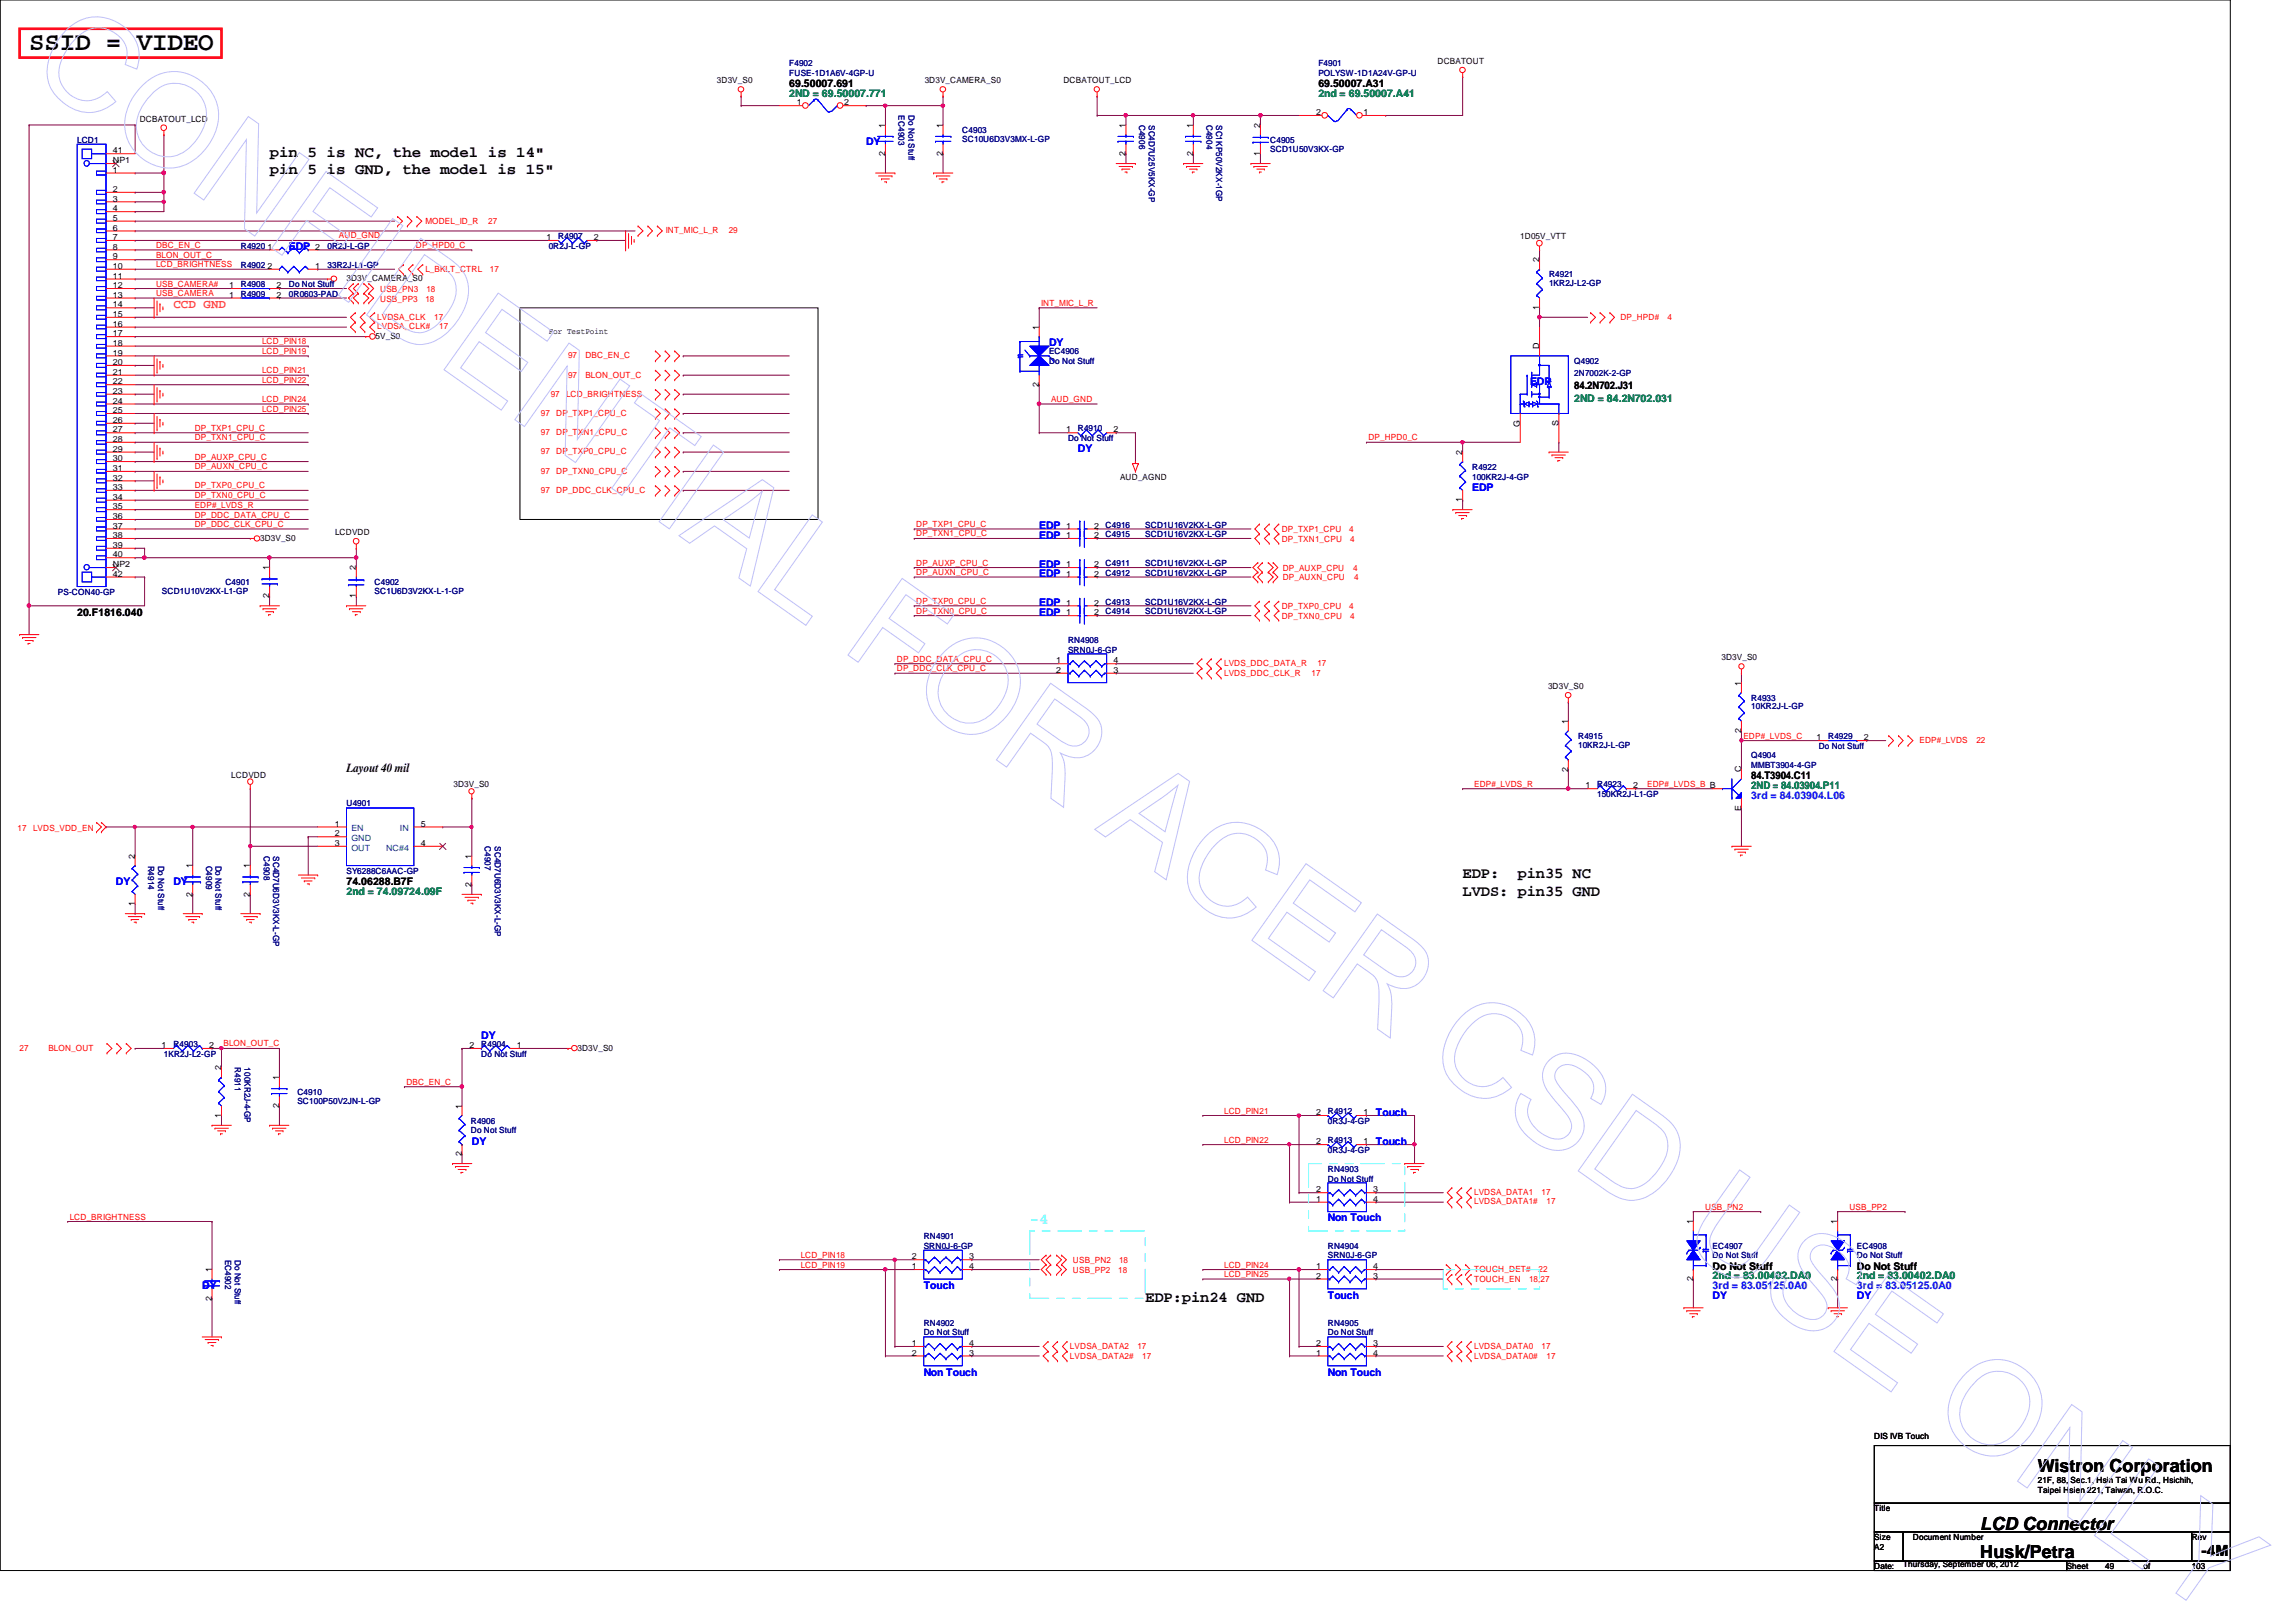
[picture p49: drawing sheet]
<svg xmlns="http://www.w3.org/2000/svg" width="297mm" height="210mm" viewBox="0 0 297 210" stroke-linecap="round" stroke-linejoin="round" font-family="sans-serif">
<defs><g id="words">
<text font-size="3.3" x="3.8" y="6.5">SSID = VIDEO</text>
<g font-size="2.3">
<text x="263.6" y="190.5">Wistron Corporation</text>
<text x="256.2" y="198">LCD Connector</text>
<text x="256.2" y="201.7">Husk/Petra</text>
</g>
<g font-size="2">
<text x="34.9" y="20.3">pin 5 is NC, the model is 14&quot;</text>
<text x="34.9" y="22.6">pin 5 is GND, the model is 15&quot;</text>
<text x="189.2" y="113.7">EDP:</text>
<text x="196.3" y="113.7">pin35 NC</text>
<text x="189.2" y="115.9">LVDS: pin35 GND</text>
<text x="148.2" y="168.4">EDP:pin24 GND</text>
<text x="284.8" y="201.4">-4M</text>
</g>
<text font-size="2" fill="#80ffff" x="133.2" y="158.5">-4</text>
<text font-size="1.6" fill="#ff8000" x="22.4" y="39.9">CCD GND</text>
<text font-size="1.6" x="44.8" y="99.9">Layout 40 mil</text>
<g font-size="1.4">
<text x="102.1" y="11.2">69.50007.691</text>
<text x="170.6" y="11.2">69.50007.A31</text>
<text x="203.7" y="50.3">84.2N702.J31</text>
<text x="10" y="79.7">20.F1816.040</text>
<text x="226.6" y="100.8">84.T3904.C11</text>
<text x="44.8" y="114.5">74.06288.B7F</text>
<text x="221.6" y="164.3">Do Not Stuff</text>
<text x="240.2" y="164.3">Do Not Stuff</text>
</g>
<g font-size="1.4" fill="#008000">
<text x="102.1" y="12.5">2ND = 69.50007.771</text>
<text x="170.6" y="12.5">2nd = 69.50007.A41</text>
<text x="203.7" y="52.1">2ND = 84.2N702.031</text>
<text x="226.6" y="102.1">2ND = 84.03904.P11</text>
<text x="44.8" y="115.8">2nd = 74.09724.09F</text>
<text x="221.6" y="165.6">2nd = 83.00402.DA0</text>
<text x="240.2" y="165.6">2nd = 83.00402.DA0</text>
</g>
<g font-size="1.4" fill="#00f">
<text x="112.1" y="18.7">DY</text>
<text x="37.4" y="32.4">EDP</text>
<text x="135.7" y="44.8">DY</text>
<text x="197.9" y="49.8">EDP</text>
<text x="139.4" y="58.5">DY</text>
<text x="190.5" y="63.5">EDP</text>
<text x="134.4" y="68.5">EDP</text>
<text x="134.4" y="69.7">EDP</text>
<text x="134.4" y="73.4">EDP</text>
<text x="134.4" y="74.7">EDP</text>
<text x="134.4" y="79.7">EDP</text>
<text x="134.4" y="78.4">EDP</text>
<text x="15" y="114.5">DY</text>
<text x="22.4" y="114.5">DY</text>
<text x="62.3" y="134.5">DY</text>
<text x="61" y="148.1">DY</text>
<text x="178" y="144.4">Touch</text>
<text x="178" y="148.1">Touch</text>
<text x="171.8" y="158.1">Non Touch</text>
<text x="26.2" y="166.8">DY</text>
<text x="119.5" y="166.8">Touch</text>
<text x="171.8" y="168.1">Touch</text>
<text x="221.6" y="168.1">DY</text>
<text x="240.2" y="168.1">DY</text>
<text x="119.5" y="178">Non Touch</text>
<text x="171.8" y="178">Non Touch</text>
</g>
<g font-size="1.4" fill="#0080ff">
<text x="226.6" y="103.3">3rd = 84.03904.L06</text>
<text x="221.6" y="166.8">3rd = 83.05125.0A0</text>
<text x="240.2" y="166.8">3rd = 83.05125.0A0</text>
</g>
<g font-size="1.1">
<text x="92.7" y="10.8">3D3V_S0</text>
<text x="119.6" y="10.8">3D3V_CAMERA_S0</text>
<text x="137.6" y="10.8">DCBATOUT_LCD</text>
<text x="186" y="8.3">DCBATOUT</text>
<text x="18.1" y="15.7">DCBATOUT_LCD</text>
<text x="103.1" y="13.6">1</text>
<text x="109.2" y="13.6">2</text>
<text x="114.5" y="16.6" transform="rotate(-90 114.5 16.6)">1</text>
<text x="122" y="16.6" transform="rotate(-90 122 16.6)">1</text>
<text x="145.6" y="16.6" transform="rotate(-90 145.6 16.6)">1</text>
<text x="154.3" y="16.6" transform="rotate(-90 154.3 16.6)">1</text>
<text x="163" y="16.6" transform="rotate(-90 163 16.6)">2</text>
<text x="170.3" y="14.9">2</text>
<text x="176.4" y="14.9">1</text>
<text x="14.6" y="22.4">1</text>
<text x="14.6" y="19.9">41</text>
<text x="14.6" y="21.1">NP1</text>
<text x="114.5" y="20.2" transform="rotate(-90 114.5 20.2)">2</text>
<text x="122" y="20.2" transform="rotate(-90 122 20.2)">2</text>
<text x="145.6" y="20.2" transform="rotate(-90 145.6 20.2)">2</text>
<text x="154.3" y="20.2" transform="rotate(-90 154.3 20.2)">2</text>
<text x="163" y="20.2" transform="rotate(-90 163 20.2)">1</text>
<text x="14.6" y="24.8">2</text>
<text x="14.6" y="26.1">3</text>
<text x="14.6" y="27.3">4</text>
<text x="14.6" y="28.6">5</text>
<text x="14.6" y="29.8">6</text>
<text x="14.6" y="31.1">7</text>
<text x="14.6" y="32.3">8</text>
<text x="14.6" y="33.6">9</text>
<text x="14.6" y="34.8">10</text>
<text x="34.6" y="32.3">1</text>
<text x="34.6" y="34.8">2</text>
<text x="40.8" y="32.3">2</text>
<text x="40.8" y="34.8">1</text>
<text x="70.7" y="31.1">1</text>
<text x="76.8" y="31.1">2</text>
<text x="196.7" y="30.9">1D05V_VTT</text>
<text x="199.1" y="34" transform="rotate(-90 199.1 34)">2</text>
<text x="14.6" y="36.1">11</text>
<text x="14.6" y="37.3">12</text>
<text x="14.6" y="38.5">13</text>
<text x="14.6" y="39.8">14</text>
<text x="14.6" y="41">15</text>
<text x="29.6" y="37.3">1</text>
<text x="29.6" y="38.5">1</text>
<text x="35.8" y="37.3">2</text>
<text x="35.8" y="38.5">2</text>
<text x="44.8" y="36.4">3D3V_CAMERA_S0</text>
<text x="199.1" y="40.1" transform="rotate(-90 199.1 40.1)">1</text>
<text x="14.6" y="42.3">16</text>
<text x="14.6" y="43.5">17</text>
<text x="14.6" y="44.7">18</text>
<text x="14.6" y="46">19</text>
<text x="14.6" y="47.2">20</text>
<text x="48.6" y="43.9">5V_S0</text>
<text x="71" y="43.3">For TestPoint</text>
<text x="134.4" y="42.7" transform="rotate(-90 134.4 42.7)">1</text>
<text x="199.1" y="45.2" transform="rotate(-90 199.1 45.2)">D</text>
<text x="14.6" y="48.5">21</text>
<text x="14.6" y="49.7">22</text>
<text x="14.6" y="51">23</text>
<text x="14.6" y="52.2">24</text>
<text x="14.6" y="53.5">25</text>
<text x="134.4" y="50.1" transform="rotate(-90 134.4 50.1)">2</text>
<text x="14.6" y="54.7">26</text>
<text x="14.6" y="56">27</text>
<text x="14.6" y="57.2">28</text>
<text x="14.6" y="58.5">29</text>
<text x="14.6" y="59.7">30</text>
<text x="137.9" y="56">1</text>
<text x="144.1" y="56">2</text>
<text x="189.2" y="58.8" transform="rotate(-90 189.2 58.8)">2</text>
<text x="196.6" y="55.3" transform="rotate(-90 196.6 55.3)">G</text>
<text x="201.6" y="55.2" transform="rotate(-90 201.6 55.2)">S</text>
<text x="14.6" y="61">31</text>
<text x="14.6" y="62.2">32</text>
<text x="14.6" y="63.4">33</text>
<text x="14.6" y="64.7">34</text>
<text x="14.6" y="65.9">35</text>
<text x="144.9" y="62.1">AUD_AGND</text>
<text x="189.2" y="65" transform="rotate(-90 189.2 65)">1</text>
<text x="14.6" y="67.2">36</text>
<text x="14.6" y="68.4">37</text>
<text x="14.6" y="69.6">38</text>
<text x="14.6" y="70.9">39</text>
<text x="33.7" y="70">3D3V_S0</text>
<text x="43.3" y="69.3">LCDVDD</text>
<text x="137.9" y="68.4">1</text>
<text x="137.9" y="69.6">1</text>
<text x="141.6" y="68.4">2</text>
<text x="141.6" y="69.6">2</text>
<text x="14.6" y="72.1">40</text>
<text x="14.6" y="74.6">42</text>
<text x="14.6" y="73.4">NP2</text>
<text x="34.8" y="77.4" transform="rotate(-90 34.8 77.4)">2</text>
<text x="34.8" y="73.8" transform="rotate(-90 34.8 73.8)">1</text>
<text x="46.1" y="77.4" transform="rotate(-90 46.1 77.4)">1</text>
<text x="46.1" y="73.8" transform="rotate(-90 46.1 73.8)">2</text>
<text x="137.9" y="73.4">1</text>
<text x="137.9" y="74.6">1</text>
<text x="141.6" y="73.4">2</text>
<text x="141.6" y="74.6">2</text>
<text x="137.9" y="79.6">1</text>
<text x="137.9" y="78.4">1</text>
<text x="141.6" y="79.6">2</text>
<text x="141.6" y="78.4">2</text>
<text x="136.6" y="85.9">1</text>
<text x="136.6" y="87.1">2</text>
<text x="144.1" y="87.1">3</text>
<text x="144.1" y="85.9">4</text>
<text x="200.3" y="89.2">3D3V_S0</text>
<text x="222.7" y="85.4">3D3V_S0</text>
<text x="225.3" y="88.7" transform="rotate(-90 225.3 88.7)">1</text>
<text x="202.9" y="93.7" transform="rotate(-90 202.9 93.7)">1</text>
<text x="225.3" y="94.9" transform="rotate(-90 225.3 94.9)">2</text>
<text x="235" y="95.8">1</text>
<text x="241.1" y="95.8">2</text>
<text x="29.9" y="100.6">LCDVDD</text>
<text x="58.7" y="101.9">3D3V_S0</text>
<text x="202.9" y="99.9" transform="rotate(-90 202.9 99.9)">2</text>
<text x="225.3" y="99.9" transform="rotate(-90 225.3 99.9)">C</text>
<text x="43.3" y="107">1</text>
<text x="54.4" y="107">5</text>
<text x="205.1" y="102">1</text>
<text x="211.3" y="102">2</text>
<text x="225.3" y="104.9" transform="rotate(-90 225.3 104.9)">E</text>
<text x="17.4" y="111.1" transform="rotate(-90 17.4 111.1)">2</text>
<text x="24.9" y="112.4" transform="rotate(-90 24.9 112.4)">1</text>
<text x="32.3" y="112.4" transform="rotate(-90 32.3 112.4)">1</text>
<text x="43.3" y="108.2">2</text>
<text x="43.3" y="109.5">3</text>
<text x="54.4" y="109.5">4</text>
<text x="61" y="111.1" transform="rotate(-90 61 111.1)">1</text>
<text x="17.4" y="117.3" transform="rotate(-90 17.4 117.3)">1</text>
<text x="24.9" y="116" transform="rotate(-90 24.9 116)">2</text>
<text x="32.3" y="116" transform="rotate(-90 32.3 116)">2</text>
<text x="61" y="114.8" transform="rotate(-90 61 114.8)">2</text>
<text x="20.9" y="135.6">1</text>
<text x="27" y="135.6">2</text>
<text x="60.7" y="135.6">2</text>
<text x="66.9" y="135.6">1</text>
<text x="74.7" y="136">3D3V_S0</text>
<text x="28.6" y="138.5" transform="rotate(-90 28.6 138.5)">2</text>
<text x="36.1" y="143.4" transform="rotate(-90 36.1 143.4)">2</text>
<text x="36.1" y="139.7" transform="rotate(-90 36.1 139.7)">1</text>
<text x="59.7" y="143.5" transform="rotate(-90 59.7 143.5)">1</text>
<text x="28.6" y="144.7" transform="rotate(-90 28.6 144.7)">1</text>
<text x="59.7" y="149.6" transform="rotate(-90 59.7 149.6)">2</text>
<text x="170.3" y="144.3">2</text>
<text x="170.3" y="148.1">2</text>
<text x="176.4" y="144.3">1</text>
<text x="176.4" y="148.1">1</text>
<text x="170.3" y="155.5">1</text>
<text x="170.3" y="154.3">2</text>
<text x="177.7" y="154.3">3</text>
<text x="177.7" y="155.5">4</text>
<text x="219" y="158.4" transform="rotate(-90 219 158.4)">1</text>
<text x="237.7" y="158.4" transform="rotate(-90 237.7 158.4)">1</text>
<text x="27.4" y="164.6" transform="rotate(-90 27.4 164.6)">1</text>
<text x="118" y="164.3">1</text>
<text x="118" y="163">2</text>
<text x="125.4" y="163">3</text>
<text x="125.4" y="164.3">4</text>
<text x="170.3" y="164.3">1</text>
<text x="170.3" y="165.5">2</text>
<text x="177.7" y="165.5">3</text>
<text x="177.7" y="164.3">4</text>
<text x="219" y="165.8" transform="rotate(-90 219 165.8)">2</text>
<text x="237.7" y="165.8" transform="rotate(-90 237.7 165.8)">2</text>
<text x="27.4" y="168.3" transform="rotate(-90 27.4 168.3)">2</text>
<text x="118" y="174.2">1</text>
<text x="118" y="175.4">2</text>
<text x="125.4" y="175.4">3</text>
<text x="125.4" y="174.2">4</text>
<text x="170.3" y="175.4">1</text>
<text x="170.3" y="174.2">2</text>
<text x="177.7" y="174.2">3</text>
<text x="177.7" y="175.4">4</text>
<text x="242.5" y="186.3">DIS IVB Touch</text>
<text x="263.6" y="191.9">21F, 88, Sec.1, Hsin Tai Wu Rd., Hsichih,</text>
<text x="242.5" y="195.6">Title</text>
<text x="263.6" y="193.2">Taipei Hsien 221, Taiwan, R.O.C.</text>
<text x="242.5" y="199.3">Size</text>
<text x="242.5" y="203.1">Date:</text>
<text x="242.5" y="200.6">A2</text>
<text x="246.2" y="202.8">Thursday, September 06, 2012</text>
<text x="247.5" y="199.3">Document Number</text>
<text x="267.4" y="203.1">Sheet</text>
<text x="272.4" y="203.1">49</text>
<text x="277.3" y="203.1">of</text>
<text x="283.5" y="199.3">Rev</text>
<text x="283.5" y="203.1">103</text>
</g>
<g font-size="1.1" fill="#000080">
<text x="102.1" y="8.5">F4902</text>
<text x="102.1" y="9.8">FUSE-1D1A6V-4GP-U</text>
<text x="170.6" y="8.5">F4901</text>
<text x="170.6" y="9.8">POLYSW-1D1A24V-GP-U</text>
<text x="116.2" y="14.9" transform="rotate(90 116.2 14.9)">EC4903</text>
<text x="117.5" y="14.9" transform="rotate(90 117.5 14.9)">Do Not Stuff</text>
<text x="124.5" y="17.2">C4903</text>
<text x="147.4" y="16.2" transform="rotate(90 147.4 16.2)">C4906</text>
<text x="148.6" y="16.2" transform="rotate(90 148.6 16.2)">SC4D7U25V5KX-GP</text>
<text x="156.1" y="16.2" transform="rotate(90 156.1 16.2)">C4904</text>
<text x="157.3" y="16.2" transform="rotate(90 157.3 16.2)">SC1KP50V2KX-1GP</text>
<text x="10" y="18.5">LCD1</text>
<text x="124.5" y="18.4">SC10U6D3V3MX-L-GP</text>
<text x="164.3" y="18.5">C4905</text>
<text x="164.3" y="19.7">SCD1U50V3KX-GP</text>
<text x="31.2" y="32.2">R4920</text>
<text x="31.2" y="34.7">R4902</text>
<text x="42.4" y="32.2">0R2J-L-GP</text>
<text x="42.4" y="34.7">33R2J-L1-GP</text>
<text x="71" y="32.2">0R2J-L-GP</text>
<text x="72.2" y="30.9">R4907</text>
<text x="200.4" y="35.9">R4921</text>
<text x="31.2" y="37.2">R4908</text>
<text x="31.2" y="38.4">R4909</text>
<text x="37.4" y="37.2">Do Not Stuff</text>
<text x="37.4" y="38.4">0R0603-PAD</text>
<text x="200.4" y="37">1KR2J-L2-GP</text>
<text x="135.7" y="45.8">EC4906</text>
<text x="135.7" y="47.1">Do Not Stuff</text>
<text x="203.7" y="47.1">Q4902</text>
<text x="203.7" y="48.6">2N7002K-2-GP</text>
<text x="138.2" y="57.1">Do Not Stuff</text>
<text x="139.4" y="55.8">R4910</text>
<text x="190.5" y="60.8">R4922</text>
<text x="190.5" y="62.1">100KR2J-4-GP</text>
<text x="143" y="68.3">C4916</text>
<text x="143" y="69.5">C4915</text>
<text x="148.2" y="68.3">SCD1U16V2KX-L-GP</text>
<text x="148.2" y="69.5">SCD1U16V2KX-L-GP</text>
<text x="7.5" y="77">PS-CON40-GP</text>
<text x="21" y="76.8">SCD1U10V2KX-L1-GP</text>
<text x="29.2" y="75.7">C4901</text>
<text x="48.5" y="75.7">C4902</text>
<text x="48.5" y="76.8">SC1U6D3V2KX-L-1-GP</text>
<text x="143" y="73.2">C4911</text>
<text x="143" y="74.5">C4912</text>
<text x="148.2" y="73.2">SCD1U16V2KX-L-GP</text>
<text x="148.2" y="74.5">SCD1U16V2KX-L-GP</text>
<text x="138.2" y="83.2">RN4908</text>
<text x="143" y="79.5">C4914</text>
<text x="143" y="78.2">C4913</text>
<text x="148.2" y="79.5">SCD1U16V2KX-L-GP</text>
<text x="148.2" y="78.2">SCD1U16V2KX-L-GP</text>
<text x="138.2" y="84.5">SRN0J-6-GP</text>
<text x="204.2" y="95.6">R4915</text>
<text x="226.6" y="90.7">R4933</text>
<text x="226.6" y="91.8">10KR2J-L-GP</text>
<text x="236.5" y="95.6">R4929</text>
<text x="204.2" y="96.8">10KR2J-L-GP</text>
<text x="206.6" y="101.9">R4923</text>
<text x="226.6" y="98.1">Q4904</text>
<text x="226.6" y="99.4">MMBT3904-4-GP</text>
<text x="235.3" y="96.9">Do Not Stuff</text>
<text x="44.8" y="104.4">U4901</text>
<text x="206.6" y="103.1">150KR2J-L1-GP</text>
<text x="19.2" y="112" transform="rotate(90 19.2 112)">R4914</text>
<text x="20.4" y="112" transform="rotate(90 20.4 112)">Do Not Stuff</text>
<text x="26.7" y="112" transform="rotate(90 26.7 112)">C4909</text>
<text x="27.9" y="112" transform="rotate(90 27.9 112)">Do Not Stuff</text>
<text x="34.1" y="110.8" transform="rotate(90 34.1 110.8)">C4908</text>
<text x="35.3" y="110.8" transform="rotate(90 35.3 110.8)">SC4D7U6D3V3KX-L-GP</text>
<text x="44.8" y="113.1">SY6288C6AAC-GP</text>
<text x="62.7" y="109.5" transform="rotate(90 62.7 109.5)">C4907</text>
<text x="64" y="109.5" transform="rotate(90 64 109.5)">SC4D7U6D3V3KX-L-GP</text>
<text x="21.2" y="136.7">1KR2J-L2-GP</text>
<text x="22.4" y="135.5">R4903</text>
<text x="62.3" y="135.5">R4904</text>
<text x="62.3" y="136.7">Do Not Stuff</text>
<text x="30.4" y="138.1" transform="rotate(90 30.4 138.1)">R4911</text>
<text x="31.6" y="138.1" transform="rotate(90 31.6 138.1)">100KR2J-4-GP</text>
<text x="38.5" y="141.7">C4910</text>
<text x="38.5" y="142.8">SC100P50V2JN-L-GP</text>
<text x="60.9" y="145.4">R4906</text>
<text x="60.9" y="146.6">Do Not Stuff</text>
<text x="171.8" y="144.2">R4912</text>
<text x="171.8" y="145.4">0R3J-4-GP</text>
<text x="171.8" y="147.9">R4913</text>
<text x="171.8" y="149.2">0R3J-4-GP</text>
<text x="171.8" y="151.6">RN4903</text>
<text x="171.8" y="152.9">Do Not Stuff</text>
<text x="119.5" y="160.4">RN4901</text>
<text x="119.5" y="161.6">SRN0J-6-GP</text>
<text x="171.8" y="161.6">RN4904</text>
<text x="221.6" y="161.6">EC4907</text>
<text x="240.2" y="161.6">EC4908</text>
<text x="29.1" y="163" transform="rotate(90 29.1 163)">EC4902</text>
<text x="30.4" y="163" transform="rotate(90 30.4 163)">Do Not Stuff</text>
<text x="171.8" y="162.9">SRN0J-6-GP</text>
<text x="221.6" y="162.9">Do Not Stuff</text>
<text x="240.2" y="162.9">Do Not Stuff</text>
<text x="119.5" y="171.6">RN4902</text>
<text x="119.5" y="172.8">Do Not Stuff</text>
<text x="171.8" y="171.6">RN4905</text>
<text x="171.8" y="172.8">Do Not Stuff</text>
</g>
<g font-size="1.1" fill="#f00">
<text x="55" y="29">MODEL_ID_R</text>
<text x="63.2" y="29">27</text>
<text x="20.2" y="34.6">LCD_BRIGHTNESS</text>
<text x="20.2" y="32.1">DBC_EN_C</text>
<text x="20.2" y="33.4">BLON_OUT_C</text>
<text x="43.9" y="30.9">AUD_GND</text>
<text x="53.8" y="32.1">DP_HPD0_C</text>
<text x="55" y="35.2">L_BKLT_CTRL</text>
<text x="63.4" y="35.2">17</text>
<text x="86.1" y="30.2">INT_MIC_L_R</text>
<text x="94.3" y="30.2">29</text>
<text x="20.2" y="38.3">USB_CAMERA</text>
<text x="20.2" y="37.1">USB_CAMERA#</text>
<text x="48.8" y="41.4">LVDSA_CLK</text>
<text x="49.2" y="39">USB_PP3</text>
<text x="49.2" y="37.8">USB_PN3</text>
<text x="55" y="39">18</text>
<text x="55.2" y="37.8">18</text>
<text x="56.2" y="41.4">17</text>
<text x="134.7" y="39.6">INT_MIC_L_R</text>
<text x="209.6" y="41.4">DP_HPD#</text>
<text x="215.7" y="41.4">4</text>
<text x="33.9" y="44.5">LCD_PIN18</text>
<text x="33.9" y="45.8">LCD_PIN19</text>
<text x="48.8" y="42.6">LVDSA_CLK#</text>
<text x="56.8" y="42.6">17</text>
<text x="73.5" y="46.4">97</text>
<text x="75.7" y="46.4">DBC_EN_C</text>
<text x="33.9" y="48.3">LCD_PIN21</text>
<text x="33.9" y="49.5">LCD_PIN22</text>
<text x="33.9" y="52">LCD_PIN24</text>
<text x="33.9" y="53.3">LCD_PIN25</text>
<text x="70" y="53.8">97</text>
<text x="71.2" y="51.4">97</text>
<text x="72" y="53.8">DP_TXP1_CPU_C</text>
<text x="73.2" y="51.4">LCD_BRIGHTNESS</text>
<text x="73.5" y="48.9">97</text>
<text x="75.7" y="48.9">BLON_OUT_C</text>
<text x="136" y="52">AUD_GND</text>
<text x="25.2" y="55.8">DP_TXP1_CPU_C</text>
<text x="25.2" y="57">DP_TXN1_CPU_C</text>
<text x="25.2" y="59.5">DP_AUXP_CPU_C</text>
<text x="70" y="58.8">97</text>
<text x="70" y="56.3">97</text>
<text x="72" y="58.8">DP_TXP0_CPU_C</text>
<text x="72" y="56.3">DP_TXN1_CPU_C</text>
<text x="177" y="57">DP_HPD0_C</text>
<text x="25.2" y="60.7">DP_AUXN_CPU_C</text>
<text x="25.2" y="63.2">DP_TXP0_CPU_C</text>
<text x="25.2" y="64.5">DP_TXN0_CPU_C</text>
<text x="25.2" y="65.7">EDP#_LVDS_R</text>
<text x="70" y="63.8">97</text>
<text x="70" y="61.3">97</text>
<text x="72" y="63.8">DP_DDC_CLK_CPU_C</text>
<text x="72" y="61.3">DP_TXN0_CPU_C</text>
<text x="25.2" y="67">DP_DDC_DATA_CPU_C</text>
<text x="25.2" y="68.2">DP_DDC_CLK_CPU_C</text>
<text x="118.5" y="69.4">DP_TXN1_CPU_C</text>
<text x="118.5" y="68.2">DP_TXP1_CPU_C</text>
<text x="165.8" y="68.9">DP_TXP1_CPU</text>
<text x="165.8" y="70.1">DP_TXN1_CPU</text>
<text x="174.5" y="68.9">4</text>
<text x="174.7" y="70.1">4</text>
<text x="118.5" y="73.2">DP_AUXP_CPU_C</text>
<text x="118.5" y="74.4">DP_AUXN_CPU_C</text>
<text x="165.9" y="75.1">DP_AUXN_CPU</text>
<text x="165.9" y="73.9">DP_AUXP_CPU</text>
<text x="175" y="73.9">4</text>
<text x="175.2" y="75.1">4</text>
<text x="118.5" y="78.1">DP_TXP0_CPU_C</text>
<text x="118.5" y="79.4">DP_TXN0_CPU_C</text>
<text x="165.8" y="80.1">DP_TXN0_CPU</text>
<text x="165.8" y="78.9">DP_TXP0_CPU</text>
<text x="174.5" y="78.9">4</text>
<text x="174.7" y="80.1">4</text>
<text x="116" y="85.6">DP_DDC_DATA_CPU_C</text>
<text x="116" y="86.9">DP_DDC_CLK_CPU_C</text>
<text x="158.4" y="86.2">LVDS_DDC_DATA_R</text>
<text x="158.4" y="87.4">LVDS_DDC_CLK_R</text>
<text x="169.7" y="87.4">17</text>
<text x="170.4" y="86.2">17</text>
<text x="225.5" y="95.6">EDP#_LVDS_C</text>
<text x="190.7" y="101.8">EDP#_LVDS_R</text>
<text x="213.1" y="101.8">EDP#_LVDS_B B</text>
<text x="248.3" y="96.1">EDP#_LVDS</text>
<text x="255.7" y="96.1">22</text>
<text x="2.3" y="107.5">17</text>
<text x="4.3" y="107.5">LVDS_VDD_EN</text>
<text x="2.5" y="136">27</text>
<text x="6.3" y="136">BLON_OUT</text>
<text x="28.9" y="135.4">BLON_OUT_C</text>
<text x="52.6" y="140.4">DBC_EN_C</text>
<text x="158.4" y="144.1">LCD_PIN21</text>
<text x="158.4" y="147.9">LCD_PIN22</text>
<text x="190.7" y="154.6">LVDSA_DATA1</text>
<text x="190.7" y="155.9">LVDSA_DATA1#</text>
<text x="199.4" y="154.6">17</text>
<text x="200.1" y="155.9">17</text>
<text x="9" y="157.8">LCD_BRIGHTNESS</text>
<text x="220.6" y="156.5">USB_PN2</text>
<text x="239.3" y="156.5">USB_PP2</text>
<text x="103.6" y="162.8">LCD_PIN18</text>
<text x="103.6" y="164">LCD_PIN19</text>
<text x="138.8" y="164.7">USB_PP2</text>
<text x="138.8" y="163.5">USB_PN2</text>
<text x="144.6" y="164.7">18</text>
<text x="144.8" y="163.5">18</text>
<text x="158.4" y="164">LCD_PIN24</text>
<text x="158.4" y="165.3">LCD_PIN25</text>
<text x="190.7" y="164.6">TOUCH_DET#</text>
<text x="190.7" y="165.9">TOUCH_EN</text>
<text x="197.8" y="165.9">18,27</text>
<text x="199" y="164.6">22</text>
<text x="138.4" y="175.8">LVDSA_DATA2#</text>
<text x="138.4" y="174.5">LVDSA_DATA2</text>
<text x="147.1" y="174.5">17</text>
<text x="147.8" y="175.8">17</text>
<text x="190.7" y="174.5">LVDSA_DATA0</text>
<text x="190.7" y="175.8">LVDSA_DATA0#</text>
<text x="199.4" y="174.5">17</text>
<text x="200.1" y="175.8">17</text>
</g>
<g font-size="1.1" fill="#004080">
<text x="45.5" y="107.6">EN</text>
<text x="51.7" y="107.6">IN</text>
<text x="45.5" y="108.8">GND</text>
<text x="45.5" y="110.1">OUT</text>
<text x="50" y="110.1">NC#4</text>
</g>
</g></defs>
<path d="M0 0h288.5v203.2h-288.5z" fill="none" stroke="#000" stroke-width=".13"/>
<path d="M17.5 107h.1M17.5 107v3.8" fill="none" stroke="#800040" stroke-width=".13"/>
<path d="M17.3 106.9h.3v.1v.2h-.2h-.1z" fill-rule="evenodd" fill="#f0f"/>
<path d="M17.3 106.9h.3v.1v.2h-.2h-.1z" fill="none" stroke="#f0f" stroke-width=".13"/>
<g fill="none" stroke="#800040" stroke-width=".13">
<path d="M17.5 107h.1M17.5 107h7.4M24.9 115.7h.1M24.9 107h.1M24.9 107v5M24.9 115.7v2.5M32.4 102.1h.1M32.4 115.7h.1M32.4 109.5h.1M32.4 102.1v9.9M32.4 115.7v2.5M39.9 108.3h.1"/>
<path d="M39.9 108.3h1.2M39.9 108.3v4.9M61 114.5h.1M61 114.5v1.2"/>
</g>
<path d="M32.2 109.3h.3l.1 .2-.1 .1-.1 .1-.2-.1z" fill-rule="evenodd" fill="#f0f"/>
<path d="M32.2 109.3h.3l.1 .2-.1 .1-.1 .1-.2-.1z" fill="none" stroke="#f0f" stroke-width=".13"/>
<path d="M24.9 107h.1M24.9 107h16.2" fill="none" stroke="#800040" stroke-width=".13"/>
<path d="M24.7 106.9h.4v.1v.2h-.2h-.2z" fill-rule="evenodd" fill="#f0f"/>
<path d="M24.7 106.9h.4v.1v.2h-.2h-.2z" fill="none" stroke="#f0f" stroke-width=".13"/>
<path d="M32.4 109.5h.1M32.4 109.5h8.7M59.8 135.7h.1M59.8 135.7h1.2M59.8 135.7v4.9M59.8 149.4h.1M59.8 149.4v1.2" fill="none" stroke="#800040" stroke-width=".13"/>
<path d="M59.6 140.4h.3l.1 .2-.1 .2h-.2h-.1z" fill-rule="evenodd" fill="#f0f"/>
<path d="M59.6 140.4h.3l.1 .2-.1 .2h-.2h-.1z" fill="none" stroke="#f0f" stroke-width=".13"/>
<g fill="none" stroke="#800040" stroke-width=".13">
<path d="M141.9 14.9h.1M141.9 14.9h3.8M145.7 19.9h.1M145.7 14.9h.1M145.7 14.9v1.3M145.7 19.9v1.3M163.1 14.9h.1M163.1 14.9h5M13.7 107h.1M13.7 107h3.8M67.3 135.7h6.2M73.5 135.7h.1"/>
<path d="M52.3 140.6h.1M52.3 140.6h7.5M59.8 140.6h.1M59.8 140.6v2.5"/>
</g>
<path d="M162.9 14.7h.3l.1 .2-.1 .2-.1 .1-.2-.1z" fill-rule="evenodd" fill="#f0f"/>
<path d="M162.9 14.7h.3l.1 .2-.1 .2-.1 .1-.2-.1z" fill="none" stroke="#f0f" stroke-width=".13"/>
<path d="M141.9 12.4h.1M141.9 12.4v2.5M154.4 14.9h.1M154.4 14.9h8.7" fill="none" stroke="#800040" stroke-width=".13"/>
<path d="M162.9 14.7h.3l.1 .2-.1 .2-.1 .1-.2-.1z" fill-rule="evenodd" fill="#f0f"/>
<path d="M162.9 14.7h.3l.1 .2-.1 .2-.1 .1-.2-.1z" fill="none" stroke="#f0f" stroke-width=".13"/>
<path d="M154.2 14.7h.3l.1 .2-.1 .2-.2 .1-.1-.1z" fill-rule="evenodd" fill="#f0f"/>
<path d="M154.2 14.7h.3l.1 .2-.1 .2-.2 .1-.1-.1z" fill="none" stroke="#f0f" stroke-width=".13"/>
<g fill="none" stroke="#800040" stroke-width=".13">
<path d="M145.7 14.9h.1M145.7 14.9h8.7M154.4 14.9h.1M154.4 19.9h.1M154.4 14.9v1.3M154.4 19.9v1.3M163.1 14.9h.1M163.1 19.9h.1M163.1 14.9v1.3M163.1 19.9v1.3M179.3 14.9h.1M189.2 9.9h.1"/>
<path d="M189.2 9.9v5h-9.9"/>
</g>
<path d="M145.5 14.7h.3l.1 .2-.1 .2-.2 .1-.1-.1z" fill-rule="evenodd" fill="#f0f"/>
<path d="M145.5 14.7h.3l.1 .2-.1 .2-.2 .1-.1-.1z" fill="none" stroke="#f0f" stroke-width=".13"/>
<path d="M114.6 13.7h.1M114.6 13.7h7.4" fill="none" stroke="#800040" stroke-width=".13"/>
<path d="M121.8 13.5h.3l.1 .2-.1 .1-.1 .1-.2-.1z" fill-rule="evenodd" fill="#f0f"/>
<path d="M121.8 13.5h.3l.1 .2-.1 .1-.1 .1-.2-.1z" fill="none" stroke="#f0f" stroke-width=".13"/>
<path d="M114.4 13.5h.3l.1 .2-.1 .1-.2 .1-.1-.1z" fill-rule="evenodd" fill="#f0f"/>
<path d="M114.4 13.5h.3l.1 .2-.1 .1-.2 .1-.1-.1z" fill="none" stroke="#f0f" stroke-width=".13"/>
<g fill="none" stroke="#800040" stroke-width=".13">
<path d="M21.2 17.4h.1M21.2 17.4v5h-3.7M95.9 12.4h.1M95.9 13.7h.1M95.9 12.4v1.3M95.9 13.7h4.9M112.1 13.7h.1M112.1 13.7h2.5M114.6 19.9h.1M114.6 13.7h.1M114.6 13.7v2.5M114.6 19.9v2.5"/>
<path d="M122 13.7h.1M122 12.4h.1M122 19.9h.1M122 12.4v3.8M122 19.9v2.5M17.5 34.8h.1M17.5 27.4h.1M17.5 36.1h.1M17.5 38.6h.1M17.5 37.3h.1M17.5 32.3h.1M17.5 39.8h.1"/>
<path d="M17.5 22.4h.1M17.5 34.8h17.4M17.5 36.1h24.9M17.5 38.6h12.4M17.5 37.3h12.4M17.5 32.3h17.4M17.5 39.8h2.4M21.2 26.1h.1M21.2 26.1v1.3h-3.7M36.1 37.3h.1M36.1 38.6h.1M36.1 38.6h8.7"/>
<path d="M36.1 37.3h8.7M41.1 34.8h.1M41.1 34.8h10M17.5 69.7h.1M17.5 72.2h.1M17.5 71h.1M17.5 69.7h14.9M17.5 72.2h1.2M17.5 71h1.2M8.8 158.1h.1M8.8 158.1h18.6M27.4 158.1h.1"/>
<path d="M27.4 158.1v6.2M27.4 168h.1M27.4 168v5"/>
</g>
<path d="M21 22.2h.3l.1 .2-.1 .1-.1 .1-.2-.1z" fill-rule="evenodd" fill="#f0f"/>
<path d="M21 22.2h.3l.1 .2-.1 .1-.1 .1-.2-.1z" fill="none" stroke="#f0f" stroke-width=".13"/>
<path d="M17.5 26.1h.1M17.5 26.1h3.7" fill="none" stroke="#800040" stroke-width=".13"/>
<path d="M21 26h.3l.1 .1-.1 .2h-.1h-.2z" fill-rule="evenodd" fill="#f0f"/>
<path d="M21 26h.3l.1 .1-.1 .2h-.1h-.2z" fill="none" stroke="#f0f" stroke-width=".13"/>
<path d="M17.5 24.9h.1M21.2 22.4h.1M21.2 22.4v2.5h-3.7" fill="none" stroke="#800040" stroke-width=".13"/>
<path d="M21 22.2h.3l.1 .2-.1 .1-.1 .1-.2-.1z" fill-rule="evenodd" fill="#f0f"/>
<path d="M21 22.2h.3l.1 .2-.1 .1-.1 .1-.2-.1z" fill="none" stroke="#f0f" stroke-width=".13"/>
<path d="M17.5 33.6h.1M17.5 33.6h11.2M21.2 24.9h.1M21.2 24.9v1.2" fill="none" stroke="#800040" stroke-width=".13"/>
<path d="M21 24.7h.3l.1 .1-.1 .2-.1 .1-.2-.1z" fill-rule="evenodd" fill="#f0f"/>
<path d="M21 24.7h.3l.1 .1-.1 .2-.1 .1-.2-.1z" fill="none" stroke="#f0f" stroke-width=".13"/>
<g fill="none" stroke="#800040" stroke-width=".13">
<path d="M199.2 39.8h.1M199.2 32.3h.1M199.2 32.3v1.3M199.2 39.8v2.5M17.5 56h.1M17.5 57.2h.1M17.5 56h22.4M17.5 57.2h22.4M199.2 41.1h.1M199.2 41.1h6.2M17.5 67.2h.1M17.5 68.5h.1"/>
<path d="M17.5 67.2h22.4M17.5 68.5h22.4M118.3 69.7h.1M118.3 73.4h.1M118.3 68.5h.1M118.3 78.4h.1M118.3 68.5h19.9M118.3 69.7h19.9M118.3 73.4h19.9M118.3 78.4h19.9M141.9 73.4h.1M141.9 74.7h.1"/>
<path d="M141.9 79.7h.1M141.9 78.4h.1M141.9 69.7h.1M141.9 68.5h.1M141.9 68.5h19.9M141.9 69.7h19.9M141.9 73.4h19.9M141.9 78.4h19.9M141.9 74.7h19.9M141.9 79.7h19.9M189.2 64.7h.1M189.2 64.7v1.3"/>
<path d="M115.8 85.9h.1M115.8 87.1h.1M115.8 85.9h21.1M115.8 87.1h21.1M144.4 87.1h.1M144.4 85.9h.1M144.4 85.9h10M144.4 87.1h10"/>
</g>
<path d="M199 40.9h.3l.1 .1-.1 .2-.2 .1-.1-.1z" fill-rule="evenodd" fill="#f0f"/>
<path d="M199 40.9h.3l.1 .1-.1 .2-.2 .1-.1-.1z" fill="none" stroke="#f0f" stroke-width=".13"/>
<g fill="none" stroke="#800040" stroke-width=".13">
<path d="M17.5 29.9h.1M17.5 31.1h.1M17.5 29.9h64.7M17.5 31.1h53.5M77.2 31.1h.1M77.2 31.1h3.7M134.4 56h.1M134.4 52.3h.1M134.4 56h3.8M134.4 52.3v3.7M144.4 56h.1M144.4 56h2.5"/>
<path d="M146.9 56h.1M146.9 56v3.7M201.7 57.2h.1M201.7 57.2v1.3M18.7 71h.1M18.7 71v1.2"/>
</g>
<path d="M134.3 52.1h.3l.1 .1-.1 .2-.2 .1-.1-.1z" fill-rule="evenodd" fill="#f0f"/>
<path d="M134.3 52.1h.3l.1 .1-.1 .2-.2 .1-.1-.1z" fill="none" stroke="#f0f" stroke-width=".13"/>
<g fill="none" stroke="#800040" stroke-width=".13">
<path d="M134.4 39.8h.1M134.4 39.8v2.5M134.4 39.8h7.5M17.5 43.6h.1M17.5 47.3h.1M17.5 51h.1M17.5 54.8h.1M17.5 58.5h.1M17.5 59.7h.1M17.5 43.6h29.8M17.5 47.3h2.4M17.5 51h2.4"/>
<path d="M17.5 54.8h2.4M17.5 58.5h2.4M17.5 59.7h22.4M134.4 52.3h.1M134.4 49.8h.1M134.4 52.3h7.5M134.4 49.8v2.5M17.5 62.2h.1M17.5 61h.1M17.5 63.5h.1M17.5 64.7h.1M17.5 66h.1"/>
<path d="M17.5 62.2h2.4M17.5 61h22.4M17.5 63.5h22.4M17.5 64.7h22.4M17.5 66h22.4M118.3 74.7h.1M118.3 79.7h.1M118.3 74.7h19.9M118.3 79.7h19.9M17.5 135.7h.1M17.5 135.7h3.7M27.4 135.7h.1"/>
<path d="M27.4 135.7h8.7M28.7 135.7h.1M28.7 135.7v2.4M36.1 135.7h.1M36.1 135.7v3.7M36.1 143.1h.1M36.1 143.1v2.5"/>
</g>
<path d="M28.5 135.5h.3l.1 .1-.1 .2h-.2h-.1z" fill-rule="evenodd" fill="#f0f"/>
<path d="M28.5 135.5h.3l.1 .1-.1 .2h-.2h-.1z" fill="none" stroke="#f0f" stroke-width=".13"/>
<path d="M18.7 72.2h16.2M34.9 72.2h.1M28.7 144.4h.1M28.7 144.4v1.2" fill="none" stroke="#800040" stroke-width=".13"/>
<path d="M18.5 72h.3l.1 .1-.1 .2-.1 .1-.2-.1z" fill-rule="evenodd" fill="#f0f"/>
<path d="M18.5 72h.3l.1 .1-.1 .2-.1 .1-.2-.1z" fill="none" stroke="#f0f" stroke-width=".13"/>
<path d="M34.9 77.2h.1M34.9 72.2h.1M34.9 72.2v1.2M34.9 77.2v1.2M34.9 72.2h11.2M46.1 72.2h.1M46.1 77.2h.1M46.1 71h.1M46.1 71v2.4M46.1 77.2v1.2" fill="none" stroke="#800040" stroke-width=".13"/>
<path d="M45.9 72h.3l.1 .1-.1 .2-.1 .1-.2-.1z" fill-rule="evenodd" fill="#f0f"/>
<path d="M45.9 72h.3l.1 .1-.1 .2-.1 .1-.2-.1z" fill="none" stroke="#f0f" stroke-width=".13"/>
<path d="M34.7 72h.3l.1 .1-.1 .2-.2 .1-.1-.1z" fill-rule="evenodd" fill="#f0f"/>
<path d="M34.7 72h.3l.1 .1-.1 .2-.2 .1-.1-.1z" fill="none" stroke="#f0f" stroke-width=".13"/>
<path d="M57.3 107h.1M57.3 107h3.7M61 103.3h.1M61 107h.1M61 103.3v7.5" fill="none" stroke="#800040" stroke-width=".13"/>
<path d="M60.8 106.9h.3l.1 .1-.1 .2h-.1h-.2z" fill-rule="evenodd" fill="#f0f"/>
<path d="M60.8 106.9h.3l.1 .1-.1 .2h-.1h-.2z" fill="none" stroke="#f0f" stroke-width=".13"/>
<path d="M189.2 57.2h.1M189.2 57.2h7.5" fill="none" stroke="#800040" stroke-width=".13"/>
<path d="M189 57.1h.4v.1v.2h-.2h-.2z" fill-rule="evenodd" fill="#f0f"/>
<path d="M189 57.1h.4v.1v.2h-.2h-.2z" fill="none" stroke="#f0f" stroke-width=".13"/>
<g fill="none" stroke="#800040" stroke-width=".13">
<path d="M3.8 16.2h.1M3.8 16.2h13.7M3.8 16.2v65.9M17.5 16.2h.1M17.5 16.2v3.7M41.1 32.3h19.9M61 32.3h.1M176.8 57.2h.1M176.8 57.2h12.4M189.2 57.2h.1M189.2 57.2v1.3M3.8 78.4h.1"/>
<path d="M18.7 74.7h.1M18.7 74.7v3.7h-14.9"/>
</g>
<path d="M3.6 78.2h.3l.1 .2-.1 .1-.2 .1-.1-.1z" fill-rule="evenodd" fill="#f0f"/>
<path d="M3.6 78.2h.3l.1 .2-.1 .1-.2 .1-.1-.1z" fill="none" stroke="#f0f" stroke-width=".13"/>
<g fill="none" stroke="#800040" stroke-width=".13">
<path d="M17.5 74.7h.1M17.5 74.7h1.2M202.9 90.8h.1M202.9 99.6h.1M202.9 90.8v2.5M202.9 99.6v2.5M225.3 95.8h.1M225.3 87.1h.1M225.3 87.1v1.2M225.3 95.8v3.8M17.5 118.2h.1M17.5 117v1.2"/>
<path d="M189.2 102.1h.1M189.2 102.1h16.2M202.9 102.1h.1M211.6 102.1h.1M211.6 102.1h10M225.3 104.6h.1M225.3 104.6v4.9"/>
</g>
<path d="M202.7 101.9h.3l.1 .1-.1 .2-.1 .1-.2-.1z" fill-rule="evenodd" fill="#f0f"/>
<path d="M202.7 101.9h.3l.1 .1-.1 .2-.1 .1-.2-.1z" fill="none" stroke="#f0f" stroke-width=".13"/>
<path d="M225.3 95.8h.1M225.3 95.8h10M241.5 95.8h.1M241.5 95.8h2.5" fill="none" stroke="#800040" stroke-width=".13"/>
<path d="M225.1 95.6h.3l.1 .2-.1 .2-.1 .1-.2-.1z" fill-rule="evenodd" fill="#f0f"/>
<path d="M225.1 95.6h.3l.1 .2-.1 .2-.1 .1-.2-.1z" fill="none" stroke="#f0f" stroke-width=".13"/>
<g fill="none" stroke="#800040" stroke-width=".13">
<path d="M17.5 28.6h.1M17.5 28.6h33.6M225.3 94.6h.1M225.3 94.6v1.2M176.8 148.1h.1M176.8 148.1h6.2M178 155.6h.1M178 154.3h.1M178 155.6h8.7M178 154.3h8.7M183 148.1h.1M183 148.1v2.5"/>
<path d="M125.7 174.2h.1M125.7 175.5h.1M125.7 174.2h8.7M125.7 175.5h8.7M178 174.2h.1M178 175.5h.1M178 174.2h8.7M178 175.5h8.7"/>
</g>
<path d="M182.8 147.9h.3l.1 .2-.1 .1-.1 .1-.2-.1z" fill-rule="evenodd" fill="#f0f"/>
<path d="M182.8 147.9h.3l.1 .2-.1 .1-.1 .1-.2-.1z" fill="none" stroke="#f0f" stroke-width=".13"/>
<path d="M168.1 144.4h.1M168.1 144.4h2.5M176.8 144.4h.1M176.8 144.4h6.2M183 144.4h.1M183 144.4v3.7" fill="none" stroke="#800040" stroke-width=".13"/>
<path d="M167.9 144.2h.3l.1 .2-.1 .1-.2 .1-.1-.1z" fill-rule="evenodd" fill="#f0f"/>
<path d="M167.9 144.2h.3l.1 .2-.1 .1-.2 .1-.1-.1z" fill="none" stroke="#f0f" stroke-width=".13"/>
<path d="M166.8 148.1h.1M166.8 148.1h3.8" fill="none" stroke="#800040" stroke-width=".13"/>
<path d="M166.6 147.9h.3l.1 .2-.1 .1-.1 .1-.2-.1z" fill-rule="evenodd" fill="#f0f"/>
<path d="M166.6 147.9h.3l.1 .2-.1 .1-.1 .1-.2-.1z" fill="none" stroke="#f0f" stroke-width=".13"/>
<g fill="none" stroke="#800040" stroke-width=".13">
<path d="M155.6 144.4h.1M155.6 148.1h.1M155.6 144.4h12.5M155.6 148.1h11.2M166.8 155.6h.1M166.8 148.1h.1M166.8 155.6h3.8M166.8 148.1v7.5M168.1 154.3h.1M168.1 144.4h.1M168.1 154.3h2.5M168.1 144.4v9.9"/>
<path d="M166.8 165.5h.1M166.8 165.5h3.8M168.1 164.3h.1M168.1 164.3h2.5"/>
</g>
<path d="M167.9 164.1h.3l.1 .2-.1 .1-.2 .1-.1-.1z" fill-rule="evenodd" fill="#f0f"/>
<path d="M167.9 164.1h.3l.1 .2-.1 .1-.2 .1-.1-.1z" fill="none" stroke="#f0f" stroke-width=".13"/>
<path d="M155.6 164.3h.1M155.6 164.3h12.5M166.8 175.5h.1M166.8 165.5h.1M166.8 175.5h3.8M166.8 165.5v10M168.1 174.2h.1M168.1 164.3h.1M168.1 174.2h2.5M168.1 164.3v9.9" fill="none" stroke="#800040" stroke-width=".13"/>
<path d="M166.6 165.3h.3l.1 .2-.1 .2h-.1h-.2z" fill-rule="evenodd" fill="#f0f"/>
<path d="M166.6 165.3h.3l.1 .2-.1 .2h-.1h-.2z" fill="none" stroke="#f0f" stroke-width=".13"/>
<g fill="none" stroke="#800040" stroke-width=".13">
<path d="M17.5 41.1h.1M17.5 42.3h.1M17.5 44.8h22.4M17.5 46.1h22.4M17.5 48.6h22.4M17.5 49.8h22.4M17.5 52.3h22.4M17.5 53.5h22.4M17.5 41.1h27.3M17.5 42.3h27.3M39.9 44.8h.1M39.9 46.1h.1"/>
<path d="M39.9 48.6h.1M39.9 49.8h.1M39.9 52.3h.1M39.9 53.5h.1M114.6 164.3h.1M114.6 164.3h3.7M115.8 163h.1M115.8 174.2h.1M115.8 163h2.5M115.8 174.2h2.5M115.8 163v11.2M155.6 165.5h.1"/>
<path d="M155.6 165.5h11.2"/>
</g>
<path d="M115.6 162.9h.3l.1 .1-.1 .2h-.2h-.1z" fill-rule="evenodd" fill="#f0f"/>
<path d="M115.6 162.9h.3l.1 .1-.1 .2h-.2h-.1z" fill="none" stroke="#f0f" stroke-width=".13"/>
<path d="M100.8 163h.1M100.8 163h15M114.6 175.5h.1M114.6 164.3h.1M114.6 175.5h3.7M114.6 164.3v11.2" fill="none" stroke="#800040" stroke-width=".13"/>
<path d="M114.4 164.1h.3l.1 .2-.1 .1-.2 .1-.1-.1z" fill-rule="evenodd" fill="#f0f"/>
<path d="M114.4 164.1h.3l.1 .2-.1 .1-.2 .1-.1-.1z" fill="none" stroke="#f0f" stroke-width=".13"/>
<g fill="none" stroke="#800040" stroke-width=".13">
<path d="M88.4 48.6h.1M88.4 51h.1M88.4 46.1h.1M88.4 58.5h.1M88.4 53.5h.1M88.4 56h.1M88.4 48.6h13.7M88.4 51h13.7M88.4 46.1h13.7M88.4 58.5h13.7M88.4 53.5h13.7M88.4 56h13.7"/>
<path d="M88.4 63.5h.1M88.4 61h.1M88.4 63.5h13.7M88.4 61h13.7M219.1 156.8h.1M219.1 156.8v1.3M219.1 156.8h8.7M227.8 156.8h.1M237.7 156.8h.1M237.7 156.8h8.8M237.7 156.8v1.3M246.5 156.8h.1"/>
<path d="M100.8 164.3h.1M100.8 164.3h13.8M125.7 163h.1M125.7 164.3h.1M125.7 164.3h8.7M125.7 163h8.7M178 165.5h.1M178 164.3h.1M178 164.3h8.7M178 165.5h8.7M219.1 165.5h.1M219.1 165.5v3.7"/>
<path d="M237.7 165.5h.1M237.7 165.5v3.7"/>
</g>
<g fill="none" stroke="#f00" stroke-width=".13">
<path d="M21.2 17.4h.1M21.2 16.9v.5M95.9 12.4h.1M95.9 11.9v.5M114.6 16.2v1.2M114.6 18.7v1.2M122 12.4h.1M122 11.9v.5M141.9 12.4h.1M141.9 11.9v.5M189.2 9.9h.1M189.2 9.4v.5"/>
<path d="M19.9 38.6v2.5M20.3 38.9v1.8M20.7 39.3h.1M20.7 39.3v1M21.1 40h.1M21.1 39.7v.3M29.9 37.3h1.3M34.9 37.3h1.2M34.9 32.3h1.2M39.9 32.3h1.2M42.4 36.1h.1M42.4 36.1h.4"/>
<path d="M45.7 39.2h.1M45.7 38h.1M45.7 36.7h.1M45.7 38l-.6 .6 .6 .6M45.7 36.7l-.6 .6 .6 .7M46.4 39.2h.1M46.4 38h.1M46.4 36.7h.1M46.4 38l-.7 .6 .7 .6M46.4 36.7l-.7 .6 .7 .7M47.1 38h.1M47.1 39.2h.1"/>
<path d="M47.1 36.7h.1M47.1 38l.6 .6-.6 .6M47.1 36.7l.6 .6-.6 .7M47.7 39.2h.1M47.7 38h.1M47.7 36.7h.1M47.7 38l.6 .6-.6 .6M47.7 36.7l.6 .6-.6 .7M51.4 28h.1M51.4 29.3h.1M51.4 28l.7 .6-.7 .7M52.2 35.5h.1"/>
<path d="M52.2 34.2h.1M52.2 34.2l-.6 .6 .6 .7M52.7 29.3h.1M52.7 28h.1M52.7 28l.6 .6-.6 .7M53.4 34.2h.1M53.4 35.5h.1M53.4 34.2l-.6 .6 .6 .7M53.9 28h.1M53.9 29.3h.1M53.9 28l.7 .6-.7 .7M54.7 35.5h.1"/>
<path d="M54.7 34.2h.1M54.7 34.2l-.6 .6 .6 .7M80.9 32.3h.1M80.9 29.9v2.4M81.3 32h.1M81.3 30.2v1.8M81.7 30.6h.1M81.7 30.6v1M82 31.2h.1M82 31v.2M82.5 29.3h.1M82.5 30.5h.1"/>
<path d="M82.5 29.3l.7 .6-.7 .6M83.8 30.5h.1M83.8 29.3h.1M83.8 29.3l.6 .6-.6 .6M85 29.3h.1M85 30.5h.1M85 29.3l.7 .6-.7 .6M113.3 22.4h2.5M113.7 22.8h1.7M114 23.2h.1M114 23.2h1.1M114.4 23.5h.3"/>
<path d="M114.7 23.5h.1M115.4 22.8h.1M115.8 22.4h.1M120.8 22.4h.1M120.8 22.4h2.5M121.2 22.8h.1M121.2 22.8h1.7M121.5 23.2h1M121.9 23.5h.1M121.9 23.5h.2M122.5 23.2h.1M144.4 21.2h2.5"/>
<path d="M144.8 21.5h1.7M145.2 21.9h.1M145.2 21.9h1M145.5 22.3h.3M145.8 22.3h.1M146.5 21.5h.1M146.9 21.2h.1M153.1 21.2h.1M153.1 21.2h2.5M153.5 21.5h.1M153.5 21.5h1.7M153.9 21.9h1"/>
<path d="M154.3 22.3h.1M154.3 22.3h.2M154.9 21.9h.1M161.8 21.2h.1M161.8 21.2h2.5M162.2 21.5h.1M162.2 21.5h1.8M162.6 21.9h1M162.9 22.3h.1M162.9 22.3h.3M163.6 21.9h.1M199.2 32.3h.1"/>
<path d="M199.2 31.9v.4M19.9 41.1h.1M19.9 48.6h.1M19.9 52.3h.1M19.9 56h.1M19.9 59.7h.1M19.9 46.1v2.5M19.9 49.8v2.5M19.9 53.5v2.5M19.9 57.2v2.5M20.3 40.7h.1M20.3 48.2h.1"/>
<path d="M20.3 51.9h.1M20.3 55.6h.1M20.3 59.4h.1M20.3 46.4v1.8M20.3 50.2v1.7M20.3 53.9v1.7M20.3 57.6v1.8M20.7 46.8h.1M20.7 50.5h.1M20.7 54.3h.1M20.7 58h.1M20.7 46.8v1"/>
<path d="M20.7 50.5v1M20.7 54.3v.9M20.7 58v1M21.1 47.4h.1M21.1 51.1h.1M21.1 54.9h.1M21.1 58.6h.1M21.1 47.2v.2M21.1 50.9v.2M21.1 54.7v.2M21.1 58.4v.2M46 41.7h.1"/>
<path d="M46 40.5h.1M46 42.9h.1M46 41.7l-.7 .6 .7 .6M46 40.5l-.7 .6 .7 .6M47.2 40.5h.1M47.2 41.7h.1M47.2 42.9h.1M47.2 40.5l-.6 .6 .6 .6M47.2 41.7l-.6 .6 .6 .6M47.3 43.6h.1M47.3 43.6h.5M48.5 41.7h.1"/>
<path d="M48.5 40.5h.1M48.5 42.9h.1M48.5 40.5l-.7 .6 .7 .6M48.5 41.7l-.7 .6 .7 .6M84.8 49.1h.1M84.8 47.9h.1M84.8 51.6h.1M84.8 50.4h.1M84.8 46.7h.1M84.8 45.4h.1M84.8 59.1h.1M84.8 57.9h.1"/>
<path d="M84.8 54.1h.1M84.8 52.9h.1M84.8 56.6h.1M84.8 55.4h.1M84.8 47.9l.6 .7-.6 .5M84.8 45.4l.6 .7-.6 .6M84.8 50.4l.6 .6-.6 .6M84.8 52.9l.6 .6-.6 .6M84.8 57.9l.6 .6-.6 .6M84.8 55.4l.6 .6-.6 .6M86.1 47.9h.1M86.1 49.1h.1"/>
<path d="M86.1 50.4h.1M86.1 51.6h.1M86.1 45.4h.1M86.1 46.7h.1M86.1 57.9h.1M86.1 59.1h.1M86.1 52.9h.1M86.1 54.1h.1M86.1 55.4h.1M86.1 56.6h.1M86.1 47.9l.6 .7-.6 .5M86.1 50.4l.6 .6-.6 .6"/>
<path d="M86.1 45.4l.6 .7-.6 .6M86.1 57.9l.6 .6-.6 .6M86.1 52.9l.6 .6-.6 .6M86.1 55.4l.6 .6-.6 .6M87.3 49.1h.1M87.3 47.9h.1M87.3 51.6h.1M87.3 50.4h.1M87.3 46.7h.1M87.3 45.4h.1M87.3 59.1h.1M87.3 57.9h.1"/>
<path d="M87.3 54.1h.1M87.3 52.9h.1M87.3 56.6h.1M87.3 55.4h.1M87.3 47.9l.6 .7-.6 .5M87.3 50.4l.6 .6-.6 .6M87.3 45.4l.6 .7-.6 .6M87.3 55.4l.6 .6-.6 .6M87.3 57.9l.6 .6-.6 .6M87.3 52.9l.6 .6-.6 .6M146.5 60h.1M146.5 60l.4 1"/>
<path d="M146.5 60h.8M146.9 59.7h.1M146.9 59.7v.3M147.3 60h.1M147.3 60l-.4 1M200.4 58.5h.1M200.4 58.5h2.5M200.8 58.9h.1M200.8 58.9h1.7M201.2 59.2h1M201.5 59.6h.1M201.5 59.6h.3"/>
<path d="M202.2 59.2h.1M205.8 40.5h.1M205.8 41.7h.1M205.8 40.5l.6 .6-.6 .6M207 41.7h.1M207 40.5h.1M207 40.5l.6 .6-.6 .6M208.3 40.5h.1M208.3 41.7h.1M208.3 40.5l.6 .6-.6 .6M19.9 63.5h.1M19.9 61v2.5"/>
<path d="M20.3 63.1h.1M20.3 61.3v1.8M20.7 61.7h.1M20.7 61.7v1M21.1 62.4h.1M21.1 62.1v.3M32.4 69.7h.1M32.4 69.7h.5M33.7 78.4h.1M33.7 78.4h2.4M34 78.8h.1M34 78.8h1.8"/>
<path d="M34.4 79.2h1M34.8 79.5h.1M34.8 79.5h.2M35.4 79.2h.1M44.8 78.4h.1M44.8 78.4h2.5M45.2 78.8h.1M45.2 78.8h1.7M45.6 79.2h1M46 79.5h.1M46 79.5h.2M46.1 71h.1"/>
<path d="M46.1 70.4v.6M46.1 73.4v1.3M46.1 75.9v1.3M46.6 79.2h.1M84.8 64.1h.1M84.8 62.9h.1M84.8 61.6h.1M84.8 60.4h.1M84.8 60.4l.6 .6-.6 .6M84.8 62.9l.6 .6-.6 .6M86.1 62.9h.1M86.1 64.1h.1"/>
<path d="M86.1 60.4h.1M86.1 61.6h.1M86.1 62.9l.6 .6-.6 .6M86.1 60.4l.6 .6-.6 .6M87.3 64.1h.1M87.3 62.9h.1M87.3 61.6h.1M87.3 60.4h.1M87.3 60.4l.6 .6-.6 .6M87.3 62.9l.6 .6-.6 .6M138.2 68.5h1.2M138.2 79.7h1.2"/>
<path d="M140.7 68.5h1.2M140.7 79.7h1.2M146.9 61h.1M162.7 75.3h.1M162.7 74h.1M162.7 72.8h.1M162.7 74l-.6 .7 .6 .6M162.7 72.8l-.6 .6 .6 .6M162.9 69.1h.1M162.9 67.8h.1M162.9 70.3h.1M162.9 79h.1"/>
<path d="M162.9 77.8h.1M162.9 77.8l-.6 .6 .6 .6M162.9 69.1l-.6 .6 .6 .6M162.9 67.8l-.6 .7 .6 .6M162.9 79l-.6 .7 .6 .6M163.3 75.3h.1M163.3 74h.1M163.3 72.8h.1M163.3 74l-.6 .7 .6 .6M163.3 72.8l-.6 .6 .6 .6M164.1 74h.1M164.1 75.3h.1"/>
<path d="M164.1 72.8h.1M164.1 74l.6 .7-.6 .6M164.1 72.8l.6 .6-.6 .6M164.2 67.8h.1M164.2 69.1h.1M164.2 70.3h.1M164.2 79h.1M164.2 77.8h.1M164.2 79l-.6 .7 .6 .6M164.2 67.8l-.6 .7 .6 .6M164.2 69.1l-.6 .6 .6 .6M164.2 77.8l-.6 .6 .6 .6"/>
<path d="M164.7 75.3h.1M164.7 74h.1M164.7 72.8h.1M164.7 74l.6 .7-.6 .6M164.7 72.8l.6 .6-.6 .6M165.4 69.1h.1M165.4 67.8h.1M165.4 70.3h.1M165.4 79h.1M165.4 77.8h.1M165.4 77.8l-.6 .6 .6 .6M165.4 67.8l-.6 .7 .6 .6"/>
<path d="M165.4 69.1l-.6 .6 .6 .6M165.4 79l-.6 .7 .6 .6M188 66h.1M188 66h2.5M188.3 66.3h.1M188.3 66.3h1.8M188.7 66.7h1M189.1 67.1h.1M189.1 67.1h.3M189.7 66.7h.1M2.5 82.1h.1M2.5 82.1h2.5"/>
<path d="M2.9 82.5h.1M2.9 82.5h1.8M3.3 82.9h1M3.6 83.3h.1M3.6 83.3h.3M4.3 82.9h.1M136.9 85.9h1.3M136.9 87.1h1.3M143.2 85.9h1.2M143.2 87.1h1.2M155.5 86.5h.1M155.5 85.3h.1"/>
<path d="M155.5 87.8h.1M155.5 85.3l-.6 .6 .6 .6M155.5 86.5l-.6 .6 .6 .7M156.7 85.3h.1M156.7 86.5h.1M156.7 87.8h.1M156.7 85.3l-.6 .6 .6 .6M156.7 86.5l-.6 .6 .6 .7M158 86.5h.1M158 85.3h.1M158 87.8h.1M158 86.5l-.7 .6 .7 .7"/>
<path d="M158 85.3l-.7 .6 .7 .6M162.9 80.3h.1M164.2 80.3h.1M165.4 80.3h.1M202.9 90.8h.1M202.9 90.3v.5M202.9 93.3v1.3M202.9 98.3v1.3M225.3 87.1h.1M225.3 86.6v.5M244.3 96.5h.1M244.3 95.2h.1"/>
<path d="M244.3 95.2l.7 .6-.7 .7M245.6 95.2h.1M245.6 96.5h.1M245.6 95.2l.6 .6-.6 .7M246.8 96.5h.1M246.8 95.2h.1M246.8 95.2l.7 .6-.7 .7M12.5 107.7h.1M12.5 106.4h.1M12.5 106.4l.6 .6-.6 .7M13.1 106.4h.1M13.1 107.7h.1"/>
<path d="M13.1 106.4l.6 .6-.6 .7M16.2 118.2h2.5M16.6 118.6h1.7M17 119h.1M17 119h.9M17.4 119.3h.2M17.6 119.3h.1M18.3 118.6h.1M18.7 118.2h.1M23.7 118.2h2.5M24 118.6h1.8M24.4 119h.1"/>
<path d="M24.4 119h1M24.8 119.3h.3M25.1 119.3h.1M25.8 118.6h.1M26.2 118.2h.1M31.2 118.2h2.5M31.5 118.6h1.8M31.9 119h.1M31.9 119h1M32.3 119.3h.2M32.4 102.1h.1M32.4 101.6v.5"/>
<path d="M32.5 119.3h.1M33.3 118.6h.1M33.7 118.2h.1M38.6 113.2h2.5M39 113.6h1.7M39.4 114h.1M39.4 114h1M39.7 114.4h.3M40 114.4h.1M40.7 113.6h.1M41.1 113.2h.1M59.8 115.7h2.5"/>
<path d="M60.2 116.1h1.7M60.5 116.5h.1M60.5 116.5h1M60.9 116.9h.3M61 103.3h.1M61 102.8v.5M61.2 116.9h.1M61.9 116.1h.1M62.3 115.7h.1M205.4 102.1h1.2M210.4 102.1h1.2M224.1 109.5h.1"/>
<path d="M224.1 109.5h2.5M224.4 109.9h.1M224.4 109.9h1.8M224.8 110.3h1M225.2 110.7h.1M225.2 110.7h.2M225.8 110.3h.1M13.8 136.3h.1M13.8 135h.1M13.8 135l.7 .7-.7 .6M15.1 135h.1M15.1 136.3h.1"/>
<path d="M15.1 135l.6 .7-.6 .6M16.3 136.3h.1M16.3 135h.1M16.3 135l.7 .7-.7 .6M21.2 135.7h1.2M26.2 135.7h1.2M73.5 135.7h.1M73.5 135.7h.5M27.4 145.6h.1M27.4 145.6h2.5M27.8 146h.1M27.8 146h1.7"/>
<path d="M28.1 146.3h1.1M28.5 146.7h.1M28.5 146.7h.3M29.2 146.3h.1M34.9 145.6h.1M34.9 145.6h2.5M35.3 146h.1M35.3 146h1.7M35.6 146.3h1M36 146.7h.1M36 146.7h.3M36.6 146.3h.1"/>
<path d="M58.5 150.6h.1M58.5 150.6h2.5M58.9 151h.1M58.9 151h1.8M59.3 151.3h1M59.6 151.7h.1M59.6 151.7h.3M60.3 151.3h.1M181.7 150.6h.1M181.7 150.6h2.5M182.1 151h.1M182.1 151h1.8"/>
<path d="M182.5 151.3h1M182.9 151.7h.1M182.9 151.7h.2M183.5 151.3h.1M187.8 154.9h.1M187.8 153.7h.1M187.8 156.2h.1M187.8 153.7l-.6 .6 .6 .6M187.8 154.9l-.6 .7 .6 .6M189.1 153.7h.1M189.1 154.9h.1M189.1 156.2h.1"/>
<path d="M189.1 153.7l-.6 .6 .6 .6M189.1 154.9l-.6 .7 .6 .6M190.3 154.9h.1M190.3 153.7h.1M190.3 156.2h.1M190.3 153.7l-.6 .6 .6 .6M190.3 154.9l-.6 .7 .6 .6M26.2 173h2.5M26.5 173.4h1.8M26.9 173.7h.1M26.9 173.7h1M27.3 174.1h.3"/>
<path d="M27.6 174.1h.1M28.3 173.4h.1M28.7 173h.1M118.3 174.2h1.2M118.3 175.5h1.2M118.3 164.3h1.2M118.3 163h1.2M124.5 174.2h1.2M124.5 175.5h1.2M124.5 164.3h1.2M124.5 163h1.2M135.3 164.9h.1"/>
<path d="M135.3 163.7h.1M135.3 162.4h.1M135.3 163.7l-.6 .6 .6 .6M135.3 162.4l-.6 .6 .6 .7M135.6 176.1h.1M135.6 174.9h.1M135.6 173.6h.1M135.6 174.9l-.6 .6 .6 .6M135.6 173.6l-.6 .6 .6 .7M135.9 164.9h.1M135.9 163.7h.1M135.9 162.4h.1"/>
<path d="M135.9 163.7l-.6 .6 .6 .6M135.9 162.4l-.6 .6 .6 .7M136.7 163.7h.1M136.7 164.9h.1M136.7 162.4h.1M136.7 163.7l.6 .6-.6 .6M136.7 162.4l.6 .6-.6 .7M136.8 174.9h.1M136.8 176.1h.1M136.8 173.6h.1M136.8 174.9l-.6 .6 .6 .6M136.8 173.6l-.6 .6 .6 .7"/>
<path d="M137.3 164.9h.1M137.3 163.7h.1M137.3 162.4h.1M137.3 163.7l.7 .6-.7 .6M137.3 162.4l.7 .6-.7 .7M138 176.1h.1M138 174.9h.1M138 173.6h.1M138 174.9l-.5 .6 .5 .6M138 173.6l-.5 .6 .5 .7M170.6 164.3h1.2M170.6 165.5h1.2"/>
<path d="M176.8 164.3h1.2M176.8 165.5h1.2M187.1 163.7h.1M187.1 164.9h.1M187.1 163.7l.6 .6-.6 .6M187.8 174.9h.1M187.8 173.6h.1M187.8 176.1h.1M187.8 166.2h.1M187.8 164.9h.1M187.8 174.9l-.6 .6 .6 .6M187.8 173.6l-.6 .6 .6 .7"/>
<path d="M187.8 164.9l-.6 .6 .6 .7M188.3 164.9h.1M188.3 163.7h.1M188.3 163.7l.7 .6-.7 .6M189.1 173.6h.1M189.1 174.9h.1M189.1 176.1h.1M189.1 164.9h.1M189.1 166.2h.1M189.1 173.6l-.6 .6 .6 .7M189.1 174.9l-.6 .6 .6 .6M189.1 164.9l-.6 .6 .6 .7"/>
<path d="M189.6 163.7h.1M189.6 164.9h.1M189.6 163.7l.6 .6-.6 .6M190.3 174.9h.1M190.3 173.6h.1M190.3 176.1h.1M190.3 166.2h.1M190.3 164.9h.1M190.3 173.6l-.6 .6 .6 .7M190.3 174.9l-.6 .6 .6 .6M190.3 164.9l-.6 .6 .6 .7M217.8 169.2h.1"/>
<path d="M217.8 169.2h2.5M218.2 169.6h.1M218.2 169.6h1.8M218.6 170h1M218.9 170.4h.1M218.9 170.4h.3M219.6 170h.1M236.5 169.2h.1M236.5 169.2h2.5M236.9 169.6h.1M236.9 169.6h1.7M237.3 170h.9"/>
<path d="M237.6 170.4h.1M237.6 170.4h.3M238.2 170h.1"/>
<circle cx="21.2" cy="16.5" r=".37"/>
<circle cx="95.9" cy="11.6" r=".36"/>
<circle cx="122" cy="11.6" r=".36"/>
<circle cx="141.9" cy="11.6" r=".34"/>
<circle cx="189.2" cy="9.1" r=".36"/>
<circle cx="43.2" cy="36.1" r=".36"/>
<circle cx="199.1" cy="31.5" r=".37"/>
<circle cx="48.2" cy="43.5" r=".37"/>
<circle cx="33.3" cy="69.7" r=".36"/>
<circle cx="46.1" cy="70" r=".37"/>
<circle cx="202.9" cy="90" r=".36"/>
<circle cx="225.3" cy="86.2" r=".34"/>
<circle cx="32.4" cy="101.2" r=".35"/>
<circle cx="61" cy="102.4" r=".34"/>
<circle cx="74.3" cy="135.6" r=".36"/>
</g>
<path d="M67.3 39.8h38.5v27.4h-38.5zM242.5 187.1h46v7.4h-46zM242.5 194.5h46v3.7h-46zM242.5 198.2h3.7v3.8h-3.7zM246.2 198.2h37.3v3.8h-37.3zM283.5 198.2h5v3.8h-5zM242.5 202h24.9v1.2h-24.9zM267.4 202h21.1v1.2h-21.1z" fill="none" stroke="#000" stroke-width=".13"/>
<path d="M2.5 3.7h26.2v3.8h-26.2z" fill="none" stroke="#f00" stroke-width=".34"/>
<path d="M133.2 159.3h15v8.7h-15zM169.3 150.6h12.4v8.7h-12.4zM186.7 164.3h12.5v2.5h-12.5z" fill="none" stroke="#0ff" stroke-width=".13" stroke-dasharray="3 1 1 1 1 1"/>
<g fill="none" stroke="#00f" stroke-width=".13">
<path d="M113.5 18.3h.1M113.5 17.7h2M113.5 18.3h2M114.6 17.7h.1M114.6 18.3h.1M114.6 17.4v.3M114.6 18.3v.4M115.5 17.7h.1M31.2 37.3h3.7M34.9 37.3h.1M36.5 32h.1M36.5 32l-.4 .3"/>
<path d="M36.5 32l.8 .7M37.3 32.7h.1M38 32h.1M38 32l-.7 .7M38 32l.7 .7M38.7 32.7h.1M39.5 32h.1M39.5 32l-.8 .7M39.5 32l.4 .3M39.9 32.3h.1M45.1 75.7h.1M45.1 75.7h2"/>
<path d="M45.1 75.1h2M46.1 75.7h.1M46.1 75.1h.1M46.1 74.7v.4M46.1 75.7v.2M47.1 75.1h.1M139.4 68.5h.3M139.4 79.7h.3M139.7 68.5h.1M139.7 67.4h.1M139.7 79.7h.1M139.7 78.7h.1"/>
<path d="M139.7 67.4v2.1M139.7 78.7v1.9M140.3 68.5h.1M140.3 69.5h.1M140.3 79.7h.1M140.3 68.5h.4M140.3 67.4v2.1M140.3 78.7v1.9M140.3 79.7h.4M138.2 84.6h5v3.7h-5zM138.2 87.1h.1M138.2 85.9h.2"/>
<path d="M138.2 87.1h.2M138.4 85.9h.1M138.4 87.1h.1M138.8 85.5h.1M138.8 86.7h.1M138.8 85.5l-.4 .4M138.8 85.5l.8 .7M138.8 86.7l.8 .8M138.8 86.7l-.4 .4M139.6 86.2h.1M139.6 87.5h.1M140.3 85.5h.1"/>
<path d="M140.3 86.7h.1M140.3 80.6h.1M140.3 85.5l-.7 .7M140.3 85.5l.8 .7M140.3 86.7l.8 .8M140.3 86.7l-.7 .8M141.1 86.2h.1M141.1 87.5h.1M141.8 85.5h.1M141.8 86.7h.1M141.8 85.5l-.7 .7M141.8 85.5l.7 .7"/>
<path d="M141.8 86.7l.7 .8M141.8 86.7l-.7 .8M142.5 86.2h.1M142.5 87.5h.1M142.9 85.9h.1M142.9 87.1h.1M142.9 85.9h.3M142.9 85.9l-.4 .3M142.9 87.1h.3M142.9 87.1l-.4 .4M143.2 85.9h.1M202.5 95h.1"/>
<path d="M202.5 96.5h.1M202.5 98h.1M202.5 95l.8 .7M202.5 96.5l.8 .7M202.5 98l.4 .3M202.9 98.3h.1M202.9 94.6l-.4 .4M203.3 95.7h.1M203.3 97.2h.1M203.3 95.7l-.8 .8M203.3 97.2l-.8 .8M207 101.7h.1"/>
<path d="M207 101.7l-.4 .4M207 101.7l.8 .7M207.8 102.4h.1M208.5 101.7h.1M208.5 101.7l-.7 .7M208.5 101.7l.8 .7M209.3 102.4h.1M210 101.7h.1M210 101.7l-.7 .7M210 101.7l.4 .4M210.4 102.1h.1M22.8 135.3h.1"/>
<path d="M22.8 135.3l-.4 .4M22.8 135.3l.8 .7M23.6 136h.1M24.3 135.3h.1M24.3 135.3l-.7 .7M24.3 135.3l.8 .7M25.1 136h.1M25.8 135.3h.1M25.8 135.3l-.7 .7M25.8 135.3l.4 .4M26.2 135.7h.1M119.5 173h5v3.7h-5z"/>
<path d="M119.5 161.8h5v3.7h-5zM119.5 175.5h.1M119.5 163h.1M119.5 174.2h.3M119.5 175.5h.3M119.5 164.3h.3M119.5 163h.3M119.8 174.2h.1M119.8 175.5h.1M119.8 164.3h.1M119.8 163h.1M119.8 164.3l.3 .4"/>
<path d="M119.8 163l.3 .4M120.1 173.9h.1M120.1 175.1h.1M120.1 164.7h.1M120.1 163.4h.1M120.1 173.9l-.3 .3M120.1 173.9l.8 .7M120.1 175.1l.8 .8M120.1 175.1l-.3 .4M120.9 174.6h.1M120.9 175.9h.1M120.9 163.9h.1"/>
<path d="M120.9 162.7h.1M120.9 163.9l-.8 .8M120.9 163.9l.7 .8M120.9 162.7l.7 .7M120.9 162.7l-.8 .7M121.6 173.9h.1M121.6 175.1h.1M121.6 164.7h.1M121.6 163.4h.1M121.6 173.9l-.7 .7M121.6 173.9l.8 .7M121.6 175.1l.8 .8"/>
<path d="M121.6 175.1l-.7 .8M122.4 174.6h.1M122.4 175.9h.1M122.4 163.9h.1M122.4 162.7h.1M122.4 163.9l-.8 .8M122.4 163.9l.7 .8M122.4 162.7l.7 .7M122.4 162.7l-.8 .7M123.1 173.9h.1M123.1 175.1h.1M123.1 164.7h.1"/>
<path d="M123.1 163.4h.1M123.1 173.9l-.7 .7M123.1 173.9l.8 .7M123.1 175.1l.8 .8M123.1 175.1l-.7 .8M123.9 174.6h.1M123.9 175.9h.1M123.9 163.9h.1M123.9 162.7h.1M123.9 163.9l-.8 .8M123.9 163.9l.3 .4M123.9 162.7l.3 .3"/>
<path d="M123.9 162.7l-.8 .7M124.2 174.2h.1M124.2 175.5h.1M124.2 164.3h.1M124.2 163h.1M124.2 174.2h.3M124.2 174.2l-.3 .4M124.2 175.5h.3M124.2 175.5l-.3 .4M124.2 164.3h.3M124.2 163h.3M124.5 174.2h.1"/>
<path d="M124.5 164.3h.1M171.8 163h5v3.8h-5zM171.8 165.5h.1M171.8 164.3h.2M171.8 165.5h.2M172 164.3h.1M172 165.5h.1M172.4 163.9h.1M172.4 165.1h.1M172.4 163.9l-.4 .4M172.4 163.9l.8 .8M172.4 165.1l.8 .8"/>
<path d="M172.4 165.1l-.4 .4M173.2 164.7h.1M173.2 165.9h.1M173.9 163.9h.1M173.9 165.1h.1M173.9 163.9l-.7 .8M173.9 163.9l.8 .8M173.9 165.1l.8 .8M173.9 165.1l-.7 .8M174.7 164.7h.1M174.7 165.9h.1M175.4 163.9h.1"/>
<path d="M175.4 165.1h.1M175.4 163.9l-.7 .8M175.4 163.9l.7 .8M175.4 165.1l.7 .8M175.4 165.1l-.7 .8M176.1 164.7h.1M176.1 165.9h.1M176.5 164.3h.1M176.5 165.5h.1M176.5 164.3h.3M176.5 164.3l-.4 .4M176.5 165.5h.3"/>
<path d="M176.5 165.5l-.4 .4M176.8 164.3h.1"/>
</g>
<path d="M225 102.9l.3-.3v.7h-.7z" fill-rule="evenodd" fill="#00f"/>
<path d="M222.8 102.1h.1M222.8 102.1h1.3M224.1 102.1h.1M224.1 103.3h.1M224.1 102.1l.9 .8M224.1 100.8v2.5M225 102.9l.3-.3v.7h-.7zM225 102.9h.1M225.3 100.8l-1.2 1.3" fill="none" stroke="#00f" stroke-width=".13"/>
<path d="M225 102.9l.3-.3v.7h-.7z" fill-rule="evenodd" fill="#00f"/>
<g fill="none" stroke="#00f" stroke-width=".13">
<path d="M153.4 17.7h.1M153.4 17.7h2M153.4 18.3h2M154.4 17.7h.1M154.4 18.3h.1M154.4 17.4v.3M154.4 18.3v.4M155.4 18.3h.1M31.2 38.6h3.7M34.9 38.6h.1M198.8 38.2h.1M198.8 36.7h.1"/>
<path d="M198.8 35.2h.1M198.8 38.2l.4 .4M198.8 36.7l.8 .8M198.8 35.2l.8 .8M199.2 34.8h.1M199.2 34.8l-.4 .4M199.6 37.5h.1M199.6 36h.1M199.6 37.5l-.8 .7M199.6 36l-.8 .7M139.4 56l.4 .4M139.8 56.4h.1"/>
<path d="M140.5 55.6h.1M140.5 55.6l-.7 .8M140.5 55.6l.8 .8M141.3 56.4h.1M142.1 55.6h.1M142.1 55.6l-.8 .8M142.1 55.6l.7 .8M142.8 56.4h.1M143.2 56h.1M143.2 56l-.4 .4M139.4 73.4h.3M139.4 78.4h.3"/>
<path d="M139.4 74.7h.3M139.7 73.4h.1M139.7 72.4h.1M139.7 78.4h.1M139.7 77.4h.1M139.7 74.7h.1M139.7 73.7h.1M139.7 72.4v3.3M139.7 77.4v2M140.3 73.4h.1M140.3 74.4h.1M140.3 78.4h.1"/>
<path d="M140.3 79.4h.1M140.3 74.7h.1M140.3 75.7h.1M140.3 73.4h.4M140.3 72.4v3.3M140.3 77.4v2M140.3 78.4h.4M140.3 74.7h.4M225 90h.1M225 91.5h.1M225 93h.1M225 90l.7 .7"/>
<path d="M225 91.5l.7 .7M225 93l.3 .3M225.3 93.3h.1M225.3 89.6l-.3 .4M225.7 90.7h.1M225.7 92.2h.1M225.7 90.7l-.7 .8M225.7 92.2l-.7 .8M17.1 115.4h.1M17.1 113.9h.1M17.1 112.4h.1M17.1 115.4l.4 .3"/>
<path d="M17.1 113.9l.7 .7M17.1 112.4l.7 .7M17.5 112h.1M17.5 112l-.4 .4M17.8 114.6h.1M17.8 113.1h.1M17.8 114.6l-.7 .8M17.8 113.1l-.7 .8M222.8 102.1h.1M222.8 102.1h1.3M224.1 102.1h.1M224.1 103.3h.1"/>
<path d="M224.1 102.1l.9 .8M224.1 100.8v2.5M225 102.9l.3-.3v.7h-.7zM225 102.9h.1M225.3 100.8l-1.2 1.3M219.1 159.3v1.3M26.4 166.4h.1M26.4 165.8h2M26.4 166.4h2M27.4 165.8h.1M27.4 166.4h.1M27.4 165.5v.3"/>
<path d="M27.4 166.4v.4M28.4 165.8h.1M218.5 161.8h.1M218.5 161.8h1.2M219.1 160.6h.1M219.1 164.3h.1M219.1 163v1.3"/>
</g>
<g fill="none" stroke="#f00" stroke-width=".13">
<path d="M154.4 16.2v1.2M154.4 18.7v1.2M29.9 38.6h1.3M34.9 38.6h1.2M199.2 33.6v1.2M199.2 38.6v1.2M138.2 56h1.2M143.2 56h1.2M138.2 73.4h1.2M138.2 78.4h1.2M138.2 74.7h1.2M140.7 73.4h1.2"/>
<path d="M140.7 78.4h1.2M140.7 74.7h1.2M225.3 88.3v1.3M225.3 93.3v1.3M225.3 99.6v1.2M17.5 110.8v1.2M17.5 115.7v1.3M221.6 102.1h1.2M225.3 103.3v1.3M27.4 164.3v1.2M27.4 166.8v1.2"/>
</g>
<path d="M218.2 160.6h1.8l-.9 1.2z" fill-rule="evenodd" fill="#00f"/>
<path d="M218.2 160.6h1.8l-.9 1.2zM218.2 162.2h.1M218.5 161.8l-.3 .4M220 161.4h.1M220 161.4l-.3 .4" fill="none" stroke="#00f" stroke-width=".13"/>
<path d="M219.1 161.8l.9 1.2h-1.8z" fill-rule="evenodd" fill="#00f"/>
<g fill="none" stroke="#00f" stroke-width=".13">
<path d="M219.1 159.8h1.6M219.1 159.3v1.3M220.7 159.8h.1M220.7 159.8v1.9M218.5 161.8h.1M218.5 161.8h1.2M219.1 161.8l.9 1.2h-1.8zM219.1 160.6h.1M219.1 164.3h.1M219.1 163.8h1.6M219.1 163v1.3M220.3 161.7h.1"/>
<path d="M220.3 161.9h.1M220.3 161.7h.8M220.3 161.9h.8M220.7 161.9h.1M220.7 163.8h.1M220.7 161.9v1.9"/>
</g>
<path d="M218.2 160.6h1.8l-.9 1.2z" fill-rule="evenodd" fill="#00f"/>
<path d="M218.2 160.6h1.8l-.9 1.2zM218.2 162.2h.1M218.5 161.8l-.3 .4M220 161.4h.1M220 161.4l-.3 .4" fill="none" stroke="#00f" stroke-width=".13"/>
<path d="M219.1 161.8l.9 1.2h-1.8z" fill-rule="evenodd" fill="#00f"/>
<g fill="none" stroke="#00f" stroke-width=".13">
<path d="M144.6 18.3h.1M144.6 17.7h2M144.6 18.3h2M145.7 17.7h.1M145.7 18.3h.1M145.7 17.4v.3M145.7 18.3v.4M146.6 17.7h.1M189.2 59.7h.1M189.2 59.7l-.4 .4M188.8 63.1h.1M188.8 61.6h.1"/>
<path d="M188.8 60.1h.1M188.8 63.1l.4 .4M188.8 61.6l.8 .8M188.8 60.1l.8 .8M189.6 62.4h.1M189.6 60.9h.1M189.6 62.4l-.8 .7M189.6 60.9l-.8 .7M219.1 159.8h1.6M220.7 159.8h.1M220.7 159.8v1.9M219.1 161.8l.9 1.2h-1.8z"/>
<path d="M219.1 163.8h1.6M220.3 161.7h.1M220.3 161.9h.1M220.3 161.7h.8M220.3 161.9h.8M220.7 161.9h.1M220.7 163.8h.1M220.7 161.9v1.9"/>
</g>
<path d="M145.7 16.2v1.2M145.7 18.7v1.2M189.2 58.5v1.2M189.2 63.5v1.2M219.1 158.1v1.2M219.1 164.3v1.2" fill="none" stroke="#f00" stroke-width=".13"/>
<path d="M134.4 46.1l1.3 1.2h-2.5z" fill="#00f"/>
<path d="M132.6 45.3l.6 .8M133.2 46.1h.1M133.2 46.1h2.5l.6 .7M134.4 46.1l1.3 1.2h-2.5zM134.4 47.3h.1M134.4 44.8h.1M134.4 44.8v1.3M134.4 47.3v1.3M136.3 46.8h.1" fill="none" stroke="#00f" stroke-width=".13"/>
<path d="M133.2 44.8h2.5l-1.3 1.3z" fill="#00f"/>
<g fill="none" stroke="#00f" stroke-width=".13">
<path d="M131.7 46.2h.1M131.7 45.9h.1M131.7 46.2h.6M131.7 45.9h.6M131.9 48h.1M131.9 44.2h.1M131.9 46.2h.1M131.9 48h2.5M131.9 44.2h2.5M131.9 44.2v1.7M131.9 46.2v1.8M133.2 44.8h2.5l-1.3 1.3z"/>
<path d="M134.4 43.6h.1M134.4 43.6v1.2"/>
</g>
<path d="M134.4 46.1l1.3 1.2h-2.5z" fill="#00f"/>
<path d="M132.6 45.3l.6 .8M133.2 46.1h.1M133.2 46.1h2.5l.6 .7M134.4 46.1l1.3 1.2h-2.5zM134.4 47.3h.1M134.4 44.8h.1M134.4 44.8v1.3M134.4 47.3v1.3M136.3 46.8h.1" fill="none" stroke="#00f" stroke-width=".13"/>
<path d="M133.2 44.8h2.5l-1.3 1.3z" fill="#00f"/>
<g fill="none" stroke="#00f" stroke-width=".13">
<path d="M105.3 12.9l.2-.1 .3 .1M105.3 13h.1M105.3 13l-.7 .7M105.8 13h.1M105.8 13l1.3 1.4M107.1 14.4l.2 .1 .2-.1M108.3 13.7h.1M108.3 13.7l-.7 .7M72.2 31.1l.4 .4M72.6 31.5h.1M73.4 30.7h.1M73.4 30.7l-.8 .8"/>
<path d="M73.4 30.7l.7 .8M74.1 31.5h.1M74.8 30.7h.1M74.8 30.7l-.7 .8M74.8 30.7l.8 .8M75.6 31.5h.1M75.9 31.1h.1M75.9 31.1l-.3 .4M131.7 46.2h.1M131.7 45.9h.1M131.7 46.2h.6M131.7 45.9h.6"/>
<path d="M131.9 48h.1M131.9 44.2h.1M131.9 46.2h.1M131.9 48h2.5M131.9 44.2h2.5M131.9 44.2v1.7M131.9 46.2v1.8M133.2 44.8h2.5l-1.3 1.3zM134.4 43.6h.1M134.4 43.6v1.2M33.9 74.9h.1M33.9 74.9h2"/>
<path d="M33.9 75.6h2M34.9 74.9h.1M34.9 75.6h.1M34.9 74.7v.2M34.9 75.6v.3M35.9 75.6h.1M139.4 69.7h.3M139.7 69.7h.1M139.7 68.7h.1M139.7 68.7v2M140.3 69.7h.1M140.3 70.7h.1"/>
<path d="M140.3 69.7h.4M140.3 68.7v2M31.4 114.1h.1M31.4 113.5h2M31.4 114.1h2M32.4 113.5h.1M32.4 114.1h.1M32.4 113.2v.3M32.4 114.1v.4M33.4 113.5h.1M44.8 104.6h8.7v7.4h-8.7zM28.3 139.8h.1"/>
<path d="M28.3 139.8l.7 .7M28.7 139.4h.1M28.7 139.4l-.4 .4M28.3 142.7h.1M28.3 141.3h.1M28.3 142.7l.4 .4M28.3 141.3l.7 .7M29 142h.1M29 140.5h.1M29 142l-.7 .7M29 140.5l-.7 .8"/>
</g>
<g fill="none" stroke="#f00" stroke-width=".13">
<path d="M71 31.1h1.2M75.9 31.1h1.3M134.4 42.3v1.3M134.4 48.6v1.2M34.9 73.4v1.3M34.9 75.9v1.3M138.2 69.7h1.2M140.7 69.7h1.2M32.4 112v1.2M32.4 114.5v1.2M41.1 107h3.7M41.1 108.3h3.7"/>
<path d="M41.1 109.5h3.7M53.5 107h3.8M53.5 109.5h3.8M28.7 138.1v1.3M28.7 143.1v1.3"/>
</g>
<path d="M56.9 109.1l.8 .8M57.7 109.1l-.8 .8" fill="none" stroke="#804000" stroke-width=".13"/>
<circle cx="104.2" cy="13.6" r=".37" fill="#fff"/>
<g fill="none" stroke="#f00" stroke-width=".13">
<path d="M100.8 13.7h3"/>
<circle cx="104.2" cy="13.6" r=".37"/>
</g>
<circle cx="108.7" cy="13.6" r=".37" fill="#fff"/>
<g fill="none" stroke="#f00" stroke-width=".13">
<path d="M109.1 13.7h3"/>
<circle cx="108.7" cy="13.6" r=".37"/>
</g>
<path d="M171.8 14.9h.1M171.8 14.9l.7 .8M172.5 15.6l.3 .1 .2-.1M174.2 14.1h.3l.3 .1M174.3 14.2h.1M174.3 14.2l-1.2 1.5M174.8 14.2h.1M174.8 14.2l.7 .7" fill="none" stroke="#00f" stroke-width=".13"/>
<circle cx="175.9" cy="14.9" r=".37" fill="#fff"/>
<g fill="none" stroke="#f00" stroke-width=".13">
<path d="M176.3 14.9h3"/>
<circle cx="175.9" cy="14.9" r=".37"/>
</g>
<circle cx="171.4" cy="14.9" r=".37" fill="#fff"/>
<g fill="none" stroke="#f00" stroke-width=".13">
<path d="M168.1 14.9h2.9M61 135.7h1.3M66 135.7h1.3M59.8 143.1v1.3M59.8 148.1v1.3M170.6 144.4h1.2M175.5 144.4h1.3"/>
<circle cx="171.4" cy="14.9" r=".37"/>
</g>
<g fill="none" stroke="#00f" stroke-width=".13">
<path d="M62.3 135.7h.1M62.6 135.3h.1M62.6 135.3l.8 .7M62.6 135.3l-.3 .4M63.4 136h.1M64.1 135.3h.1M64.1 135.3l.8 .7M64.1 135.3l-.7 .7M64.9 136h.1M65.6 135.3h.1M65.6 135.3l.4 .4M65.6 135.3l-.7 .7"/>
<path d="M59.4 144.7h.1M59.4 146.3h.1M59.4 147.7h.1M59.4 144.7l.8 .8M59.4 146.3l.8 .7M59.4 147.7l.4 .4M59.8 148.1h.1M59.8 144.4l-.4 .3M60.2 145.5h.1M60.2 147h.1M60.2 145.5l-.8 .8M60.2 147l-.8 .7"/>
<path d="M171.8 144.4h.1M171.8 144.4l.4 .3M172.2 144.7h.1M172.9 144h.1M172.9 144l.7 .7M172.9 144l-.7 .7M173.6 144.7h.1M174.4 144h.1M174.4 144l.8 .7M174.4 144l-.8 .7M175.2 144.7h.1M175.5 144.4l-.3 .3"/>
<path d="M237.7 159.3v1.3M237.1 161.8h.1M237.1 161.8h1.3M237.7 160.6h.1M237.7 164.3h.1M237.7 163v1.3"/>
</g>
<path d="M236.9 160.6h1.7l-.9 1.2z" fill-rule="evenodd" fill="#00f"/>
<path d="M236.9 160.6h1.7l-.9 1.2zM236.9 162.2h.1M237.1 161.8l-.2 .4M238.6 161.4h.1M238.6 161.4l-.2 .4" fill="none" stroke="#00f" stroke-width=".13"/>
<path d="M237.7 161.8l.9 1.2h-1.7z" fill-rule="evenodd" fill="#00f"/>
<g fill="none" stroke="#00f" stroke-width=".13">
<path d="M237.7 159.8h1.7M237.7 159.3v1.3M239.4 159.8h.1M239.4 159.8v1.9M237.1 161.8h.1M237.1 161.8h1.3M237.7 161.8l.9 1.2h-1.7zM237.7 160.6h.1M237.7 164.3h.1M237.7 163.8h1.7M237.7 163v1.3M239 161.7h.1"/>
<path d="M239 161.9h.1M239 161.7h.7M239 161.9h.7M239.4 161.9h.1M239.4 163.8h.1M239.4 161.9v1.9"/>
</g>
<path d="M236.9 160.6h1.7l-.9 1.2z" fill-rule="evenodd" fill="#00f"/>
<path d="M236.9 160.6h1.7l-.9 1.2zM236.9 162.2h.1M237.1 161.8l-.2 .4M238.6 161.4h.1M238.6 161.4l-.2 .4" fill="none" stroke="#00f" stroke-width=".13"/>
<path d="M237.7 161.8l.9 1.2h-1.7z" fill-rule="evenodd" fill="#00f"/>
<g fill="none" stroke="#00f" stroke-width=".13">
<path d="M196.7 51h.1M196.7 52.3h.1M196.7 51v2.5M196.7 52.3h.5M196.7 51h.9M197.1 51.9l.1 .1M197.2 52h.1M197.2 52.5h.1M197.2 52.3h.1M197.2 52v.5M197.2 52.5l.1 .2M197.2 52.3l.6 .2"/>
<path d="M197.6 51h.1M197.6 48.6h.1M197.6 48.6v2.4M197.8 52.5h.1M197.8 52h.1M197.8 52.3h.5M197.8 52v.5M197.8 52l-.6 .3M198.3 52.5h.1M198.3 52h.1M198.3 52.3h.1M198.3 52v.5"/>
<path d="M198.3 52l.6 .3M198.8 51.9l.1 .1M198.9 52.3h.1M198.9 52.5h.1M198.9 52h.1M198.9 52.3h2.8M198.9 52.3l-.6 .2M198.9 52.5l.1 .2M198.9 52v.5M199.2 49.8h.1M199.2 49.8v2.5M201.7 52.3h.1"/>
<path d="M201.7 53.5h.1M201.7 52.3v1.2M237.7 159.8h1.7M239.4 159.8h.1M239.4 159.8v1.9M237.7 161.8l.9 1.2h-1.7zM237.7 163.8h1.7M239 161.7h.1M239 161.9h.1M239 161.7h.7M239 161.9h.7M239.4 161.9h.1"/>
<path d="M239.4 163.8h.1M239.4 161.9v1.9"/>
</g>
<path d="M237.7 158.1v1.2M237.7 164.3v1.2" fill="none" stroke="#f00" stroke-width=".13"/>
<path d="M199.1 50.9h.1v.1h-.1z" fill-rule="evenodd" fill="#00f"/>
<path d="M198.2 51h.1M198.2 50.7h.1M198.2 51h1M198.2 50.7v.7M199.1 50.9h.1v.1h-.1z" fill="none" stroke="#00f" stroke-width=".13"/>
<path d="M199.1 51.3h.1v.1h-.1z" fill-rule="evenodd" fill="#00f"/>
<g fill="none" stroke="#00f" stroke-width=".13">
<path d="M198.2 49.4h.1M198.2 49.5h.1M198.2 49.8h.1M198.2 48.6h.1M198.2 48.2h.1M198.2 48.2v.7M198.2 49.4v.8M198.2 49.8l.6 .2M198.8 49.8h.1M198.8 50h.1M198.8 49.8h.4M198.8 49.5l-.6 .3"/>
<path d="M199.1 51.3h.1v.1h-.1zM199.2 46.1h.1M199.2 47.3h.1M199.2 46.1v2.5h-1M199.2 47.3h1.2M199.3 51.4h1.1M200.2 50h.1M200.2 49.4h.1M200.2 50h.5M200.2 49.4h.5M200.4 51.4h.1M200.4 50h.1"/>
<path d="M200.4 49.4h.1M200.4 47.3h.1M200.4 47.3v2.1M200.4 50v1.4M200.4 49.4l.3 .6M200.4 49.4l-.2 .6M200.7 50h.1"/>
</g>
<path d="M199.1 47.2h.1v.1h-.1z" fill-rule="evenodd" fill="#00f"/>
<g fill="none" stroke="#00f" stroke-width=".13">
<path d="M195.4 46.1h7.5v7.4h-7.5zM196.7 51h.1M196.7 52.3h.1M196.7 51v2.5M196.7 52.3h.5M196.7 51h.9M197.1 51.9l.1 .1M197.2 52h.1M197.2 52.5h.1M197.2 52.3h.1M197.2 52v.5M197.2 52.5l.1 .2"/>
<path d="M197.2 52.3l.6 .2M197.6 51h.1M197.6 48.6h.1M197.6 48.6v2.4M197.8 52.5h.1M197.8 52h.1M197.8 52.3h.5M197.8 52v.5M197.8 52l-.6 .3M198.3 52.5h.1M198.3 52h.1M198.3 52.3h.1"/>
<path d="M198.3 52v.5M198.3 52l.6 .3M198.8 49.5h.1M198.8 49.5v.5M198.8 51.9l.1 .1M198.9 52.3h.1M198.9 52.5h.1M198.9 52h.1M198.9 52.3h2.8M198.9 52.3l-.6 .2M198.9 52.5l.1 .2M198.9 52v.5"/>
<path d="M199.1 47.2h.1v.1h-.1zM199.2 49.8h.1M199.2 49.8v2.5M201.7 52.3h.1M201.7 53.5h.1M201.7 52.3v1.2"/>
</g>
<path d="M199.1 50.9h.1v.1h-.1z" fill-rule="evenodd" fill="#00f"/>
<path d="M198.2 51h.1M198.2 50.7h.1M198.2 51h1M198.2 50.7v.7M199.1 50.9h.1v.1h-.1z" fill="none" stroke="#00f" stroke-width=".13"/>
<path d="M199.1 51.3h.1v.1h-.1z" fill-rule="evenodd" fill="#00f"/>
<g fill="none" stroke="#00f" stroke-width=".13">
<path d="M198.2 49.4h.1M198.2 49.5h.1M198.2 49.8h.1M198.2 48.6h.1M198.2 48.2h.1M198.2 48.2v.7M198.2 49.4v.8M198.2 49.8l.6 .2M198.8 49.8h.1M198.8 50h.1M198.8 49.8h.4M198.8 49.5l-.6 .3"/>
<path d="M199.1 51.3h.1v.1h-.1zM199.2 46.1h.1M199.2 47.3h.1M199.2 46.1v2.5h-1M199.2 47.3h1.2M199.3 51.4h1.1M200.2 50h.1M200.2 49.4h.1M200.2 50h.5M200.2 49.4h.5M200.4 51.4h.1M200.4 50h.1"/>
<path d="M200.4 49.4h.1M200.4 47.3h.1M200.4 47.3v2.1M200.4 50v1.4M200.4 49.4l.3 .6M200.4 49.4l-.2 .6M200.7 50h.1"/>
</g>
<path d="M199.1 47.2h.1v.1h-.1z" fill-rule="evenodd" fill="#00f"/>
<g fill="none" stroke="#00f" stroke-width=".13">
<path d="M10 18.7h3.7v57.2h-3.7zM10.6 19.3h1.3v1.2h-1.3zM11.9 19.9h1.8M13.7 19.9h.1M121 18.3h.1M121 17.7h2M121 18.3h2M122 17.7h.1M122 18.3h.1M122 17.4v.3M122 18.3v.4M123 17.7h.1"/>
<path d="M162.1 18.4h.1M162.1 18.4h2M162.1 17.8h2M163.1 18.4h.1M163.1 17.8h.1M163.1 17.4v.4M163.1 18.4v.3M164.1 17.8h.1M11.6 21.2h2.1M12.5 24.6h1.2v.5h-1.2zM12.5 22.1h1.2v.5h-1.2zM12.5 25.9h1.2v.5h-1.2z"/>
<path d="M12.5 27.1h1.2v.5h-1.2zM12.5 28.4h1.2v.5h-1.2zM12.5 29.6h1.2v.5h-1.2zM12.5 30.9h1.2v.5h-1.2zM12.5 32.1h1.2v.5h-1.2zM12.5 33.4h1.2v.5h-1.2zM12.5 34.6h1.2v.5h-1.2zM12.5 35.9h1.2v.4h-1.2zM12.5 37.1h1.2v.5h-1.2zM12.5 38.4h1.2v.4h-1.2zM12.5 39.6h1.2v.5h-1.2zM13.7 21.2h.1"/>
<path d="M36.1 34.8h.1M36.5 34.5h.1M36.5 34.5l.8 .7M36.5 34.5l-.4 .3M37.3 35.2h.1M38 34.5h.1M38 34.5l.7 .7M38 34.5l-.7 .7M38.7 35.2h.1M39.5 34.5h.1M39.5 34.5l.4 .3M39.5 34.5l-.8 .7"/>
<path d="M12.5 40.8h1.2v.5h-1.2zM12.5 42.1h1.2v.4h-1.2zM12.5 43.3h1.2v.5h-1.2zM12.5 44.6h1.2v.4h-1.2zM12.5 45.8h1.2v.5h-1.2zM12.5 47h1.2v.5h-1.2zM12.5 48.3h1.2v.5h-1.2zM12.5 49.5h1.2v.5h-1.2zM12.5 50.8h1.2v.5h-1.2zM12.5 52h1.2v.5h-1.2zM12.5 53.3h1.2v.5h-1.2zM12.5 54.5h1.2v.5h-1.2z"/>
<path d="M12.5 55.8h1.2v.5h-1.2zM12.5 57h1.2v.5h-1.2zM12.5 58.3h1.2v.5h-1.2zM12.5 59.5h1.2v.5h-1.2zM195.4 46.1h7.5v7.4h-7.5zM198.8 49.5h.1M198.8 49.5v.5M199.1 47.2h.1v.1h-.1zM10.6 74h1.3v1.3h-1.3zM11.6 73.4h2.1M11.9 74.7h1.8M12.5 60.7h1.2v.5h-1.2z"/>
<path d="M12.5 62h1.2v.5h-1.2zM12.5 63.2h1.2v.5h-1.2zM12.5 64.5h1.2v.5h-1.2zM12.5 65.7h1.2v.5h-1.2zM12.5 67h1.2v.4h-1.2zM12.5 68.2h1.2v.5h-1.2zM12.5 69.5h1.2v.4h-1.2zM12.5 70.7h1.2v.5h-1.2zM12.5 71.9h1.2v.5h-1.2zM13.7 74.7h.1M13.7 73.4h.1M236.5 95.8h3.7"/>
<path d="M240.2 95.8h.1M23.9 113.5h.1M23.9 113.5h2M23.9 114.1h2M24.9 113.5h.1M24.9 114.1h.1M24.9 113.2v.3M24.9 114.1v.4M25.9 114.1h.1M60 112.9h.1M60 112.3h2M60 112.9h2"/>
<path d="M61 112.3h.1M61 112.9h.1M61 112v.3M61 112.9v.3M62 112.3h.1M35.1 141.5h.1M35.1 140.9h2M35.1 141.5h2M36.1 140.9h.1M36.1 141.5h.1M36.1 140.6v.3M36.1 141.5v.4"/>
<path d="M37.1 140.9h.1M171.8 153.1h5v3.7h-5zM171.8 154.3h.1M171.8 148.1h.1M171.8 155.6h.2M171.8 154.3h.2M171.8 148.1l.4 .4M172 155.6h.1M172 154.3h.1M172 155.6l.4 .4M172 154.3l.4 .4M172.2 148.5h.1"/>
<path d="M172.4 156h.1M172.4 154.7h.1M172.9 147.7h.1M172.9 147.7l.7 .8M172.9 147.7l-.7 .8M173.2 155.2h.1M173.2 154h.1M173.2 155.2l-.8 .8M173.2 155.2l.7 .8M173.2 154l.7 .7M173.2 154l-.8 .7M173.6 148.5h.1"/>
<path d="M173.9 156h.1M173.9 154.7h.1M174.4 147.7h.1M174.4 147.7l.8 .8M174.4 147.7l-.8 .8M174.7 155.2h.1M174.7 154h.1M174.7 155.2l-.8 .8M174.7 155.2l.7 .8M174.7 154l.7 .7M174.7 154l-.8 .7M175.2 148.5h.1"/>
<path d="M175.4 156h.1M175.4 154.7h.1M175.5 148.1l-.3 .4M176.1 155.2h.1M176.1 154h.1M176.1 155.2l-.7 .8M176.1 155.2l.4 .4M176.1 154l.4 .3M176.1 154l-.7 .7M176.5 155.6h.1M176.5 154.3h.1M176.5 155.6h.3"/>
<path d="M176.5 154.3h.3M176.8 155.6h.1M171.8 173h5v3.7h-5zM171.8 174.2h.1M171.8 175.5h.2M171.8 174.2h.2M172 175.5h.1M172 174.2h.1M172 175.5l.4 .4M172 174.2l.4 .4M172.4 175.9h.1M172.4 174.6h.1"/>
<path d="M173.2 175.1h.1M173.2 173.9h.1M173.2 175.1l-.8 .8M173.2 175.1l.7 .8M173.2 173.9l.7 .7M173.2 173.9l-.8 .7M173.9 175.9h.1M173.9 174.6h.1M174.7 175.1h.1M174.7 173.9h.1M174.7 175.1l-.8 .8M174.7 175.1l.7 .8"/>
<path d="M174.7 173.9l.7 .7M174.7 173.9l-.8 .7M175.4 175.9h.1M175.4 174.6h.1M176.1 175.1h.1M176.1 173.9h.1M176.1 175.1l-.7 .8M176.1 175.1l.4 .4M176.1 173.9l.4 .3M176.1 173.9l-.7 .7M176.5 175.5h.1M176.5 174.2h.1"/>
<path d="M176.5 175.5h.3M176.5 174.2h.3M176.8 175.5h.1"/>
<circle cx="11.2" cy="21.1" r=".35"/>
<circle cx="11.2" cy="73.4" r=".34"/>
</g>
<g fill="none" stroke="#f00" stroke-width=".13">
<path d="M13.7 19.9h3.8M122 16.2v1.2M122 18.7v1.2M163.1 16.2v1.2M163.1 18.7v1.2M13.7 22.4h3.8M13.7 24.9h3.8M13.7 26.1h3.8M13.7 27.4h3.8M13.7 28.6h3.8M13.7 29.9h3.8M13.7 31.1h3.8"/>
<path d="M13.7 32.3h3.8M13.7 33.6h3.8M13.7 34.8h3.8M13.7 36.1h3.8M13.7 37.3h3.8M13.7 38.6h3.8M13.7 39.8h3.8M13.7 21.2h1.3M34.9 34.8h1.2M39.9 34.8h1.2M13.7 41.1h3.8M13.7 42.3h3.8"/>
<path d="M13.7 43.6h3.8M13.7 44.8h3.8M13.7 46.1h3.8M13.7 47.3h3.8M13.7 48.6h3.8M13.7 49.8h3.8M13.7 51h3.8M13.7 52.3h3.8M13.7 53.5h3.8M13.7 54.8h3.8M13.7 56h3.8M13.7 57.2h3.8"/>
<path d="M13.7 58.5h3.8M13.7 59.7h3.8M196.7 53.5v3.7M199.2 42.3v3.8M201.7 53.5v3.7M13.7 61h3.8M13.7 62.2h3.8M13.7 63.5h3.8M13.7 64.7h3.8M13.7 66h3.8M13.7 67.2h3.8M13.7 68.5h3.8"/>
<path d="M13.7 69.7h3.8M13.7 71h3.8M13.7 72.2h3.8M13.7 74.7h3.8M13.7 73.4h1.3M235.3 95.8h1.2M240.2 95.8h1.3M24.9 112v1.2M24.9 114.5v1.2M61 110.8v1.2M61 113.2v1.3M36.1 139.4v1.2"/>
<path d="M36.1 141.9v1.2M170.6 155.6h1.2M170.6 154.3h1.2M170.6 148.1h1.2M175.5 148.1h1.3M176.8 155.6h1.2M176.8 154.3h1.2M170.6 175.5h1.2M170.6 174.2h1.2M176.8 175.5h1.2M176.8 174.2h1.2"/>
</g>
<path d="M14.6 20.8l.8 .8M15.4 20.8l-.8 .8M14.6 73.1l.8 .8M15.4 73.1l-.8 .8" fill="none" stroke="#804000" stroke-width=".13"/>
<path d="M17.3 106.9h.3v.1v.2h-.2h-.1z" fill-rule="evenodd" fill="#f0f"/>
<path d="M17.3 106.9h.3v.1v.2h-.2h-.1z" fill="none" stroke="#f0f" stroke-width=".13"/>
<path d="M32.2 109.3h.3l.1 .2-.1 .1-.1 .1-.2-.1z" fill-rule="evenodd" fill="#f0f"/>
<path d="M32.2 109.3h.3l.1 .2-.1 .1-.1 .1-.2-.1z" fill="none" stroke="#f0f" stroke-width=".13"/>
<path d="M24.7 106.9h.4v.1v.2h-.2h-.2z" fill-rule="evenodd" fill="#f0f"/>
<path d="M24.7 106.9h.4v.1v.2h-.2h-.2z" fill="none" stroke="#f0f" stroke-width=".13"/>
<path d="M59.6 140.4h.3l.1 .2-.1 .2h-.2h-.1z" fill-rule="evenodd" fill="#f0f"/>
<path d="M59.6 140.4h.3l.1 .2-.1 .2h-.2h-.1z" fill="none" stroke="#f0f" stroke-width=".13"/>
<path d="M162.9 14.7h.3l.1 .2-.1 .2-.1 .1-.2-.1z" fill-rule="evenodd" fill="#f0f"/>
<path d="M162.9 14.7h.3l.1 .2-.1 .2-.1 .1-.2-.1z" fill="none" stroke="#f0f" stroke-width=".13"/>
<path d="M162.9 14.7h.3l.1 .2-.1 .2-.1 .1-.2-.1z" fill-rule="evenodd" fill="#f0f"/>
<path d="M162.9 14.7h.3l.1 .2-.1 .2-.1 .1-.2-.1z" fill="none" stroke="#f0f" stroke-width=".13"/>
<path d="M154.2 14.7h.3l.1 .2-.1 .2-.2 .1-.1-.1z" fill-rule="evenodd" fill="#f0f"/>
<path d="M154.2 14.7h.3l.1 .2-.1 .2-.2 .1-.1-.1z" fill="none" stroke="#f0f" stroke-width=".13"/>
<path d="M145.5 14.7h.3l.1 .2-.1 .2-.2 .1-.1-.1z" fill-rule="evenodd" fill="#f0f"/>
<path d="M145.5 14.7h.3l.1 .2-.1 .2-.2 .1-.1-.1z" fill="none" stroke="#f0f" stroke-width=".13"/>
<path d="M121.8 13.5h.3l.1 .2-.1 .1-.1 .1-.2-.1z" fill-rule="evenodd" fill="#f0f"/>
<path d="M121.8 13.5h.3l.1 .2-.1 .1-.1 .1-.2-.1z" fill="none" stroke="#f0f" stroke-width=".13"/>
<path d="M114.4 13.5h.3l.1 .2-.1 .1-.2 .1-.1-.1z" fill-rule="evenodd" fill="#f0f"/>
<path d="M114.4 13.5h.3l.1 .2-.1 .1-.2 .1-.1-.1z" fill="none" stroke="#f0f" stroke-width=".13"/>
<path d="M21 22.2h.3l.1 .2-.1 .1-.1 .1-.2-.1z" fill-rule="evenodd" fill="#f0f"/>
<path d="M21 22.2h.3l.1 .2-.1 .1-.1 .1-.2-.1z" fill="none" stroke="#f0f" stroke-width=".13"/>
<path d="M21 26h.3l.1 .1-.1 .2h-.1h-.2z" fill-rule="evenodd" fill="#f0f"/>
<path d="M21 26h.3l.1 .1-.1 .2h-.1h-.2z" fill="none" stroke="#f0f" stroke-width=".13"/>
<path d="M21 22.2h.3l.1 .2-.1 .1-.1 .1-.2-.1z" fill-rule="evenodd" fill="#f0f"/>
<path d="M21 22.2h.3l.1 .2-.1 .1-.1 .1-.2-.1z" fill="none" stroke="#f0f" stroke-width=".13"/>
<path d="M21 24.7h.3l.1 .1-.1 .2-.1 .1-.2-.1z" fill-rule="evenodd" fill="#f0f"/>
<path d="M21 24.7h.3l.1 .1-.1 .2-.1 .1-.2-.1z" fill="none" stroke="#f0f" stroke-width=".13"/>
<path d="M199 40.9h.3l.1 .1-.1 .2-.2 .1-.1-.1z" fill-rule="evenodd" fill="#f0f"/>
<path d="M199 40.9h.3l.1 .1-.1 .2-.2 .1-.1-.1z" fill="none" stroke="#f0f" stroke-width=".13"/>
<path d="M134.3 52.1h.3l.1 .1-.1 .2-.2 .1-.1-.1z" fill-rule="evenodd" fill="#f0f"/>
<path d="M134.3 52.1h.3l.1 .1-.1 .2-.2 .1-.1-.1z" fill="none" stroke="#f0f" stroke-width=".13"/>
<path d="M28.5 135.5h.3l.1 .1-.1 .2h-.2h-.1z" fill-rule="evenodd" fill="#f0f"/>
<path d="M28.5 135.5h.3l.1 .1-.1 .2h-.2h-.1z" fill="none" stroke="#f0f" stroke-width=".13"/>
<path d="M18.5 72h.3l.1 .1-.1 .2-.1 .1-.2-.1z" fill-rule="evenodd" fill="#f0f"/>
<path d="M18.5 72h.3l.1 .1-.1 .2-.1 .1-.2-.1z" fill="none" stroke="#f0f" stroke-width=".13"/>
<path d="M45.9 72h.3l.1 .1-.1 .2-.1 .1-.2-.1z" fill-rule="evenodd" fill="#f0f"/>
<path d="M45.9 72h.3l.1 .1-.1 .2-.1 .1-.2-.1z" fill="none" stroke="#f0f" stroke-width=".13"/>
<path d="M34.7 72h.3l.1 .1-.1 .2-.2 .1-.1-.1z" fill-rule="evenodd" fill="#f0f"/>
<path d="M34.7 72h.3l.1 .1-.1 .2-.2 .1-.1-.1z" fill="none" stroke="#f0f" stroke-width=".13"/>
<path d="M60.8 106.9h.3l.1 .1-.1 .2h-.1h-.2z" fill-rule="evenodd" fill="#f0f"/>
<path d="M60.8 106.9h.3l.1 .1-.1 .2h-.1h-.2z" fill="none" stroke="#f0f" stroke-width=".13"/>
<path d="M189 57.1h.4v.1v.2h-.2h-.2z" fill-rule="evenodd" fill="#f0f"/>
<path d="M189 57.1h.4v.1v.2h-.2h-.2z" fill="none" stroke="#f0f" stroke-width=".13"/>
<path d="M3.6 78.2h.3l.1 .2-.1 .1-.2 .1-.1-.1z" fill-rule="evenodd" fill="#f0f"/>
<path d="M3.6 78.2h.3l.1 .2-.1 .1-.2 .1-.1-.1z" fill="none" stroke="#f0f" stroke-width=".13"/>
<path d="M202.7 101.9h.3l.1 .1-.1 .2-.1 .1-.2-.1z" fill-rule="evenodd" fill="#f0f"/>
<path d="M202.7 101.9h.3l.1 .1-.1 .2-.1 .1-.2-.1z" fill="none" stroke="#f0f" stroke-width=".13"/>
<path d="M225.1 95.6h.3l.1 .2-.1 .2-.1 .1-.2-.1z" fill-rule="evenodd" fill="#f0f"/>
<path d="M225.1 95.6h.3l.1 .2-.1 .2-.1 .1-.2-.1z" fill="none" stroke="#f0f" stroke-width=".13"/>
<path d="M182.8 147.9h.3l.1 .2-.1 .1-.1 .1-.2-.1z" fill-rule="evenodd" fill="#f0f"/>
<path d="M182.8 147.9h.3l.1 .2-.1 .1-.1 .1-.2-.1z" fill="none" stroke="#f0f" stroke-width=".13"/>
<path d="M167.9 144.2h.3l.1 .2-.1 .1-.2 .1-.1-.1z" fill-rule="evenodd" fill="#f0f"/>
<path d="M167.9 144.2h.3l.1 .2-.1 .1-.2 .1-.1-.1z" fill="none" stroke="#f0f" stroke-width=".13"/>
<path d="M166.6 147.9h.3l.1 .2-.1 .1-.1 .1-.2-.1z" fill-rule="evenodd" fill="#f0f"/>
<path d="M166.6 147.9h.3l.1 .2-.1 .1-.1 .1-.2-.1z" fill="none" stroke="#f0f" stroke-width=".13"/>
<path d="M167.9 164.1h.3l.1 .2-.1 .1-.2 .1-.1-.1z" fill-rule="evenodd" fill="#f0f"/>
<path d="M167.9 164.1h.3l.1 .2-.1 .1-.2 .1-.1-.1z" fill="none" stroke="#f0f" stroke-width=".13"/>
<path d="M166.6 165.3h.3l.1 .2-.1 .2h-.1h-.2z" fill-rule="evenodd" fill="#f0f"/>
<path d="M166.6 165.3h.3l.1 .2-.1 .2h-.1h-.2z" fill="none" stroke="#f0f" stroke-width=".13"/>
<path d="M115.6 162.9h.3l.1 .1-.1 .2h-.2h-.1z" fill-rule="evenodd" fill="#f0f"/>
<path d="M115.6 162.9h.3l.1 .1-.1 .2h-.2h-.1z" fill="none" stroke="#f0f" stroke-width=".13"/>
<path d="M114.4 164.1h.3l.1 .2-.1 .1-.2 .1-.1-.1z" fill-rule="evenodd" fill="#f0f"/>
<path d="M114.4 164.1h.3l.1 .2-.1 .1-.2 .1-.1-.1z" fill="none" stroke="#f0f" stroke-width=".13"/>
<g fill="none" stroke="#bfbfff" stroke-width=".13">
<path d="M8.4 4.1a5.6 5.6 0 0 1 9.5 2.2 4.9 4.9 0 0 1-.2 2.6l-1.5-.6a3.2 3.2 0 0 0-1.6-4.2 3.7 3.7 0 0 0-4.7 .8 6.8 6.8 0 0 0-2.3 5 3.6 3.6 0 0 0 2.5 2.9 3.6 3.6 0 0 0 3.8-.9l1.1 1.2a5.1 5.1 0 0 1-7.4-.3 5 5 0 0 1-1.1-5.8l.8-1.5zM18.4 11.1a5.7 5.7 0 0 1 5.9-1.5 5.7 5.7 0 0 1 3.9 4.6 7.3 7.3 0 0 1-5.3 7.5 5.8 5.8 0 0 1-6-2.8 5.8 5.8 0 0 1 .5-6.6zM19.6 12.2a4.1 4.1 0 0 1 5.5-.6 4.1 4.1 0 0 1 1 5.4 5.9 5.9 0 0 1-3.6 3.2 4.1 4.1 0 0 1-4.2-1.7 4.1 4.1 0 0 1 0-4.6zM32.1 15.1l1.4 .9-.3 11.6 5.5-7.9 1.3 .9-7 9.9-1.4-.9 .3-11.5-5.5 7.8-1.3-.9zM42.2 22.2l6.7 4.7-.9 1.2-5.3-3.8-2.2 3.1 4.6 3.2-.8 1.2-4.6-3.3-3.2 4.5-1.3-.9zM50.8 28.3l1.3 .9-7 9.9-1.3-.9zM54.4 30.8l3.5 2.5a5.4 5.4 0 0 1 2.7 3.6 7.4 7.4 0 0 1-2.4 5.8 4.9 4.9 0 0 1-5.5 1.5l-1.3-.7-4-2.7zM54.9 33l2.1 1.4a3.6 3.6 0 0 1 2 3 6.6 6.6 0 0 1-2.5 4.6 3.2 3.2 0 0 1-4.4 .3l-2.5-1.8zM64.5 37.9l7.1 5.1-.8 1.2-5.9-4.2-2.1 3 5.5 3.9-.9 1.2-5.4-3.9-2.4 3.4 6.1 4.3-.9 1.2-7.4-5.3zM73.6 44.4l1.3 .9-.2 11.6 5.5-7.8 1.3 .8-7 10-1.4-1 .3-11.5-5.6 7.8-1.2-.9zM82.9 51l7.8 5.5-.8 1.2-3.3-2.3-6.1 8.7-1.4-.9 6.2-8.8-3.2-2.3zM92.3 57.6l1.3 .9-7 9.9-1.3-.9z"/>
<path d="M87.8 69.3l10.8-7.2 1.5 1-3 12.7-1.5-1 1-3.8-4.2-2.9-3.2 2.2zM93.6 67.3l3.1-2.2 1.9-1.5-1.7 6zM105.1 66.6l1.3 1-6.2 8.7 4.9 3.4-.8 1.2-6.2-4.3zM116.7 74.9l6.7 4.7-.8 1.1-5.4-3.7-2.2 3 4.7 3.3-.9 1.2-4.6-3.3-3.2 4.5-1.3-.9zM122.2 84.3a5.7 5.7 0 0 1 5.9-1.4 5.7 5.7 0 0 1 3.9 4.6 7.3 7.3 0 0 1-5.3 7.4 5.8 5.8 0 0 1-6-2.7 5.8 5.8 0 0 1 .4-6.6zM123.3 85.5a4.1 4.1 0 0 1 5.5-.6 4.1 4.1 0 0 1 1.1 5.4 5.9 5.9 0 0 1-3.7 3.2 4.1 4.1 0 0 1-4.2-1.7 4.1 4.1 0 0 1 .1-4.6zM135.9 88.4l4.4 3.1a4.4 4.4 0 0 1 2.2 2.7 3.3 3.3 0 0 1-1.3 3.2 3.3 3.3 0 0 1-3.5 .3l-.5-.2a5 5 0 0 1 .6 3.1l-.2 3.9-1.6-1.2 .1-3.5a5.2 5.2 0 0 0-.4-3.1l-.6-.5-1.8-1.3-3.1 4.4-1.3-1zM136.5 90.5l3.1 2.2a2.18 2.18 0 0 1 1.2 2.7 1.96 1.96 0 0 1-3 .8l-3.6-2.5zM141.6 107.3l10.8-7.2 1.5 1-3 12.8-1.5-1.1 1-3.8-4.2-2.9-3.2 2.2zM147.4 105.3l3.1-2.2 1.9-1.5-1.7 6zM155.9 108.4a5.6 5.6 0 0 1 9.5 2.2 4.9 4.9 0 0 1-.2 2.6l-1.5-.6a3.2 3.2 0 0 0-1.6-4.3 3.7 3.7 0 0 0-4.7 .9 6.8 6.8 0 0 0-2.2 4.9 3.6 3.6 0 0 0 2.5 3 3.6 3.6 0 0 0 3.7-1l1.1 1.3a5.1 5.1 0 0 1-7.4-.4 5 5 0 0 1-1-5.7l.7-1.5zM169 111.8l7.1 5-.8 1.2-5.9-4.1-2.1 3 5.5 3.8-.8 1.2-5.5-3.8-2.4 3.3 6.1 4.3-.9 1.2-7.3-5.2z"/>
<path d="M178.2 118.3l4.4 3.1a4.4 4.4 0 0 1 2.2 2.6 3.3 3.3 0 0 1-1.3 3.3 3.3 3.3 0 0 1-3.5 .3l-.5-.3a5 5 0 0 1 .6 3.1l-.2 3.9-1.7-1.1 .2-3.5a5.2 5.2 0 0 0-.4-3.1l-.6-.6-1.8-1.3-3.1 4.4-1.3-.9zM178.7 120.3l3.1 2.2a2.18 2.18 0 0 1 1.2 2.7 1.96 1.96 0 0 1-2.9 .9l-3.7-2.5zM188.9 131.7a5.6 5.6 0 0 1 9.6 2.2 4.8 4.8 0 0 1-.2 2.6l-1.5-.6a3.2 3.2 0 0 0-1.7-4.2 3.7 3.7 0 0 0-4.7 .8 6.8 6.8 0 0 0-2.2 4.9 3.6 3.6 0 0 0 2.5 3 3.6 3.6 0 0 0 3.7-1l1.2 1.3a5.1 5.1 0 0 1-7.4-.3 5 5 0 0 1-1.1-5.8l.7-1.5zM200.3 137.3a3.4 3.4 0 0 1 4.4-.5 5.3 5.3 0 0 1 3 3.8l-.1 1.2-.5 1.1-1.3-.8a2.37 2.37 0 0 0-.6-3.2l-.5-.4a2.73 2.73 0 0 0-2.7-.5 1.46 1.46 0 0 0-.5 2.2l.7 .9a12.9 12.9 0 0 1 2.6 3.5 3.3 3.3 0 0 1-1 3.5 3.3 3.3 0 0 1-3.5 .6 6.8 6.8 0 0 1-4.1-3.7 4 4 0 0 1 .6-3.5l1.3 .8a3 3 0 0 0 1 4.1 3.2 3.2 0 0 0 3.3 .8 1.74 1.74 0 0 0 .5-2.7l-.7-.9a13.2 13.2 0 0 1-2.4-3.3 2.8 2.8 0 0 1 .5-3zM211.2 141.6l3.4 2.4a5.4 5.4 0 0 1 2.7 3.6 7.4 7.4 0 0 1-2.4 5.9 4.9 4.9 0 0 1-5.4 1.5l-1.4-.7-3.9-2.8zM211.7 143.7l2.1 1.5a3.6 3.6 0 0 1 2 2.9 6.6 6.6 0 0 1-2.5 4.7 3.2 3.2 0 0 1-4.5 .2l-2.5-1.7zM225.1 151.4l1.3 1-4.4 6.2a3 3 0 0 0-.6 3 4.1 4.1 0 0 0 3.7 2.1 4.7 4.7 0 0 0 2.4-2l4-5.8 1.3 1-4 5.7a5.8 5.8 0 0 1-3.3 2.7 5.3 5.3 0 0 1-4.5-1.7 3.8 3.8 0 0 1-.9-5l.9-1.5zM233.4 160.7a3.4 3.4 0 0 1 4.3-.5 5.3 5.3 0 0 1 3.1 3.8l-.1 1.1-.5 1.2-1.4-.8a2.37 2.37 0 0 0-.6-3.3l-.4-.3a2.73 2.73 0 0 0-2.8-.6 1.46 1.46 0 0 0-.5 2.3l.7 .9a12.9 12.9 0 0 1 2.6 3.5 3.3 3.3 0 0 1-.9 3.4 3.3 3.3 0 0 1-3.5 .6 6.8 6.8 0 0 1-4.1-3.6 4 4 0 0 1 .5-3.5l1.3 .7a3 3 0 0 0 1 4.1 3.2 3.2 0 0 0 3.3 .9 1.74 1.74 0 0 0 .5-2.8l-.7-.8a13.2 13.2 0 0 1-2.4-3.3 2.8 2.8 0 0 1 .6-3zM244.3 165l7.1 5-.8 1.2-5.8-4.1-2.2 3 5.5 3.8-.8 1.2-5.5-3.8-2.4 3.3 6.1 4.3-.8 1.2-7.4-5.2zM254.3 177.7a5.7 5.7 0 0 1 5.9-1.4 5.7 5.7 0 0 1 3.9 4.6 7.3 7.3 0 0 1-5.3 7.4 5.8 5.8 0 0 1-6-2.7 5.8 5.8 0 0 1 .5-6.6zM255.5 178.9a4.1 4.1 0 0 1 5.5-.6 4.1 4.1 0 0 1 1 5.3 5.9 5.9 0 0 1-3.6 3.3 4.1 4.1 0 0 1-4.2-1.8 4.1 4.1 0 0 1 0-4.5zM268 181.8l1.4 .9-.3 11.5 5.5-7.8 1.3 .9-7 9.9-1.4-.9 .3-11.6-5.5 7.9-1.3-.9z"/>
<path d="M278 188.8l1.3 .9-6.2 8.8 4.9 3.4-.8 1.2-6.2-4.4zM284.7 193.6l1.6 1.1-.3 6.7 6.2-2.5 1.6 1.1-8 2.9-3 4.2-1.3-.9 3-4.2z"/>
</g>
<use href="#words"/>
</svg>
